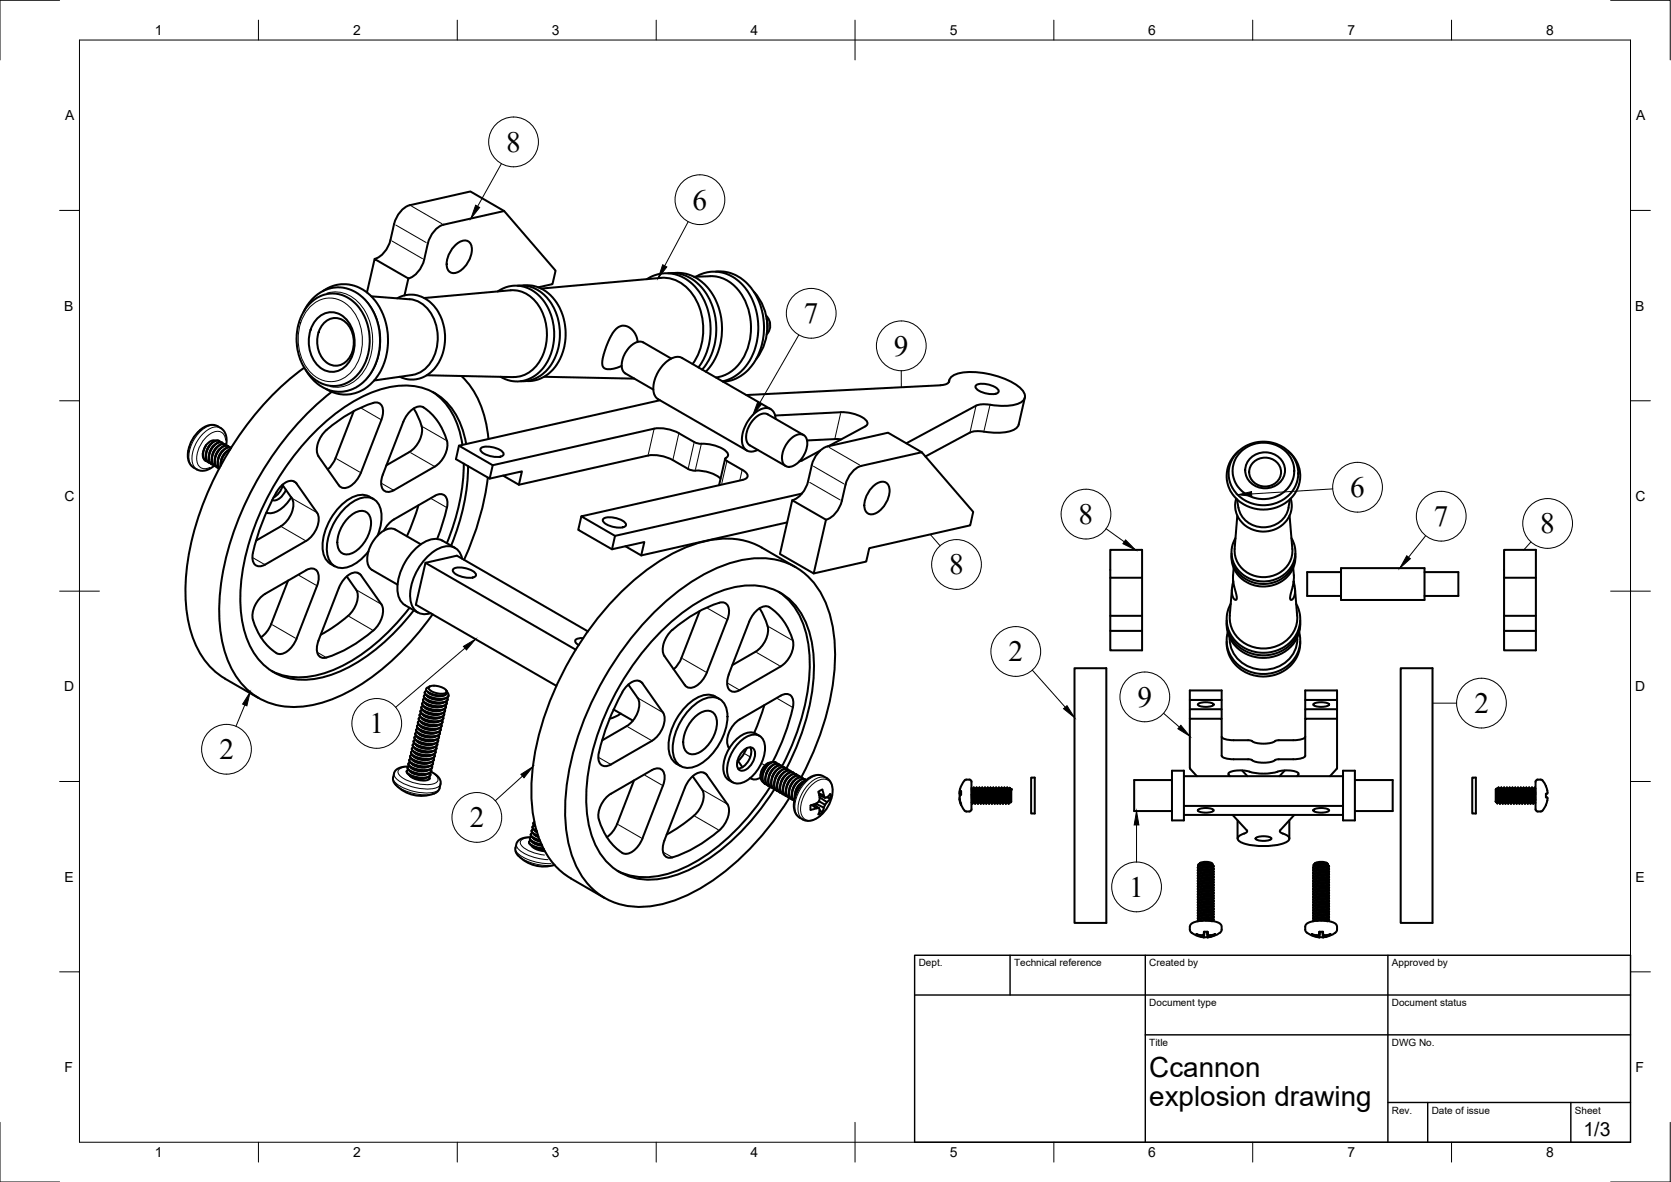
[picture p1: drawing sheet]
<svg xmlns="http://www.w3.org/2000/svg" width="420mm" height="297mm" viewBox="0 0 420 297" stroke-linecap="round" stroke-linejoin="round" font-family="sans-serif">
<defs><g id="words">
<g font-size="7.4">
<text x="127.3" y="38.1">8</text>
<text x="174.1" y="52.6">6</text>
<text x="202.1" y="81.2">7</text>
<text x="224.8" y="89.4">9</text>
<text x="339.5" y="124.9">6</text>
<text x="271.2" y="131.7">8</text>
<text x="360.6" y="132.2">7</text>
<text x="387.3" y="134">8</text>
<text x="238.6" y="144.3">8</text>
<text x="253.6" y="166.2">2</text>
<text x="286" y="177.6">9</text>
<text x="370.7" y="179.2">2</text>
<text x="92.9" y="184.3">1</text>
<text x="55.2" y="190.8">2</text>
<text x="118.1" y="207.9">2</text>
<text x="284" y="225.4">1</text>
</g>
<g font-size="7">
<text x="289" y="270.6">Ccannon</text>
<text x="289" y="278.1">explosion drawing</text>
</g>
<text font-size="4.9" x="398.1" y="285.4">1/3</text>
<g font-size="3.5">
<text x="39" y="8.8">1</text>
<text x="88.8" y="8.8">2</text>
<text x="138.8" y="8.8">3</text>
<text x="188.7" y="8.8">4</text>
<text x="238.8" y="8.8">5</text>
<text x="288.7" y="8.8">6</text>
<text x="338.8" y="8.8">7</text>
<text x="388.8" y="8.8">8</text>
<text x="16.4" y="30.2">A</text>
<text x="411.4" y="30.2">A</text>
<text x="16.2" y="78">B</text>
<text x="411.2" y="78">B</text>
<text x="16.2" y="125.9">C</text>
<text x="411.2" y="125.9">C</text>
<text x="16.2" y="173.7">D</text>
<text x="411.2" y="173.7">D</text>
<text x="16.2" y="221.6">E</text>
<text x="411.2" y="221.6">E</text>
<text x="16.2" y="269.4">F</text>
<text x="411.2" y="269.4">F</text>
<text x="39" y="290.8">1</text>
<text x="88.8" y="290.8">2</text>
<text x="138.8" y="290.8">3</text>
<text x="188.7" y="290.8">4</text>
<text x="238.8" y="290.8">5</text>
<text x="288.7" y="290.8">6</text>
<text x="338.8" y="290.8">7</text>
<text x="388.8" y="290.8">8</text>
</g>
<g font-size="2.5">
<text x="231" y="242.9">Dept.</text>
<text x="255" y="242.9">Technical reference</text>
<text x="289" y="242.9">Created by</text>
<text x="350" y="242.9">Approved by</text>
<text x="289" y="252.8">Document type</text>
<text x="350" y="252.8">Document status</text>
<text x="289" y="262.9">Title</text>
<text x="350" y="262.9">DWG No.</text>
<text x="350" y="279.9">Rev.</text>
<text x="360" y="279.9">Date of issue</text>
<text x="396" y="279.9">Sheet</text>
</g>
</g></defs>
<!-- layer: Visible -->
<g fill="none" stroke="#000" stroke-width=".51">
<path d="M99.1 56.3a14.3 14.3 0 0 1-2 6.4 5.5 5.5 0 0 1-2.9 2.4M126.8 53l-8.5-4.9-15.2 3.5a6.4 6.4 0 0 0-4 4.7M76.3 78.3a9.4 9.4 0 0 1 11.5-5.6 12.9 12.9 0 0 1 7.7 11.7v2.4a12.8 12.8 0 0 1-7 11 9.3 9.3 0 0 1-11.5-4.6l-.2-.3M77.9 76.3a8 8 0 0 1 12.8 1.6l.6 .9a13.4 13.4 0 0 1-2.8 16.6 8 8 0 0 1-11.7-2.6l-1.3-2.6-.7-2.4-.2-2.2 .2-2.7a12.1 12.1 0 0 1 3.1-6.6zM81.2 73.2l1.7-1 2.3-.7a10.1 10.1 0 0 1 10.2 5.7 15.9 15.9 0 0 1-3 20 9 9 0 0 1-10.4 .5M92.3 73.5l1.9-8.4 8.5 4.9-1 4.2M93.4 74.5l9.6 .7a8.2 8.2 0 0 1 6.7 6.9 10.3 10.3 0 0 1-4.2 11.6l-1.8 .5-9.6 1.4M99.9 75a7.6 7.6 0 0 1 10.5 3.9 11.9 11.9 0 0 1-3.1 15.4 6.9 6.9 0 0 1-6.8 .4M107.6 61.2a14.3 14.3 0 0 1-2 6.4 5.5 5.5 0 0 1-2.9 2.4M107.6 61.2a6.4 6.4 0 0 1 3.9-4.7l15.3-3.5 12.9 15-.8 3.4-3.6 .8M114.2 61.9a3.1 3.1 0 0 1 3.5-1.3 3.1 3.1 0 0 1 .7 3.7 6 6 0 0 1-4.2 4.3 1.88 1.88 0 0 1-1.9-2.2 7.1 7.1 0 0 1 1.9-4.5zM125.1 73.2a8.3 8.3 0 0 1 12 2.9 13.8 13.8 0 0 1-2.4 18.2 7.9 7.9 0 0 1-8.8 .4"/>
<path d="M128.4 72.9l-21.8 2M128.4 73a8.8 8.8 0 0 1 8.5 6.9 12.6 12.6 0 0 1-3.5 13.4 6.9 6.9 0 0 1-4.3 1.4M130.2 71.8a9.5 9.5 0 0 1 9.7 7.1 13.9 13.9 0 0 1-3.4 15 8.1 8.1 0 0 1-5.5 1.9M131.6 71.7a9.5 9.5 0 0 1 9.7 7.1 13.9 13.9 0 0 1-3.4 15.1 7.9 7.9 0 0 1-5.5 1.8M136.1 72.5l30.1-2.7a9.5 9.5 0 0 1 9.2 6.2 15.8 15.8 0 0 1-1.2 15.5M162.6 70.2l1.4-.8 1.4-.5 2.4-.2a10.7 10.7 0 0 1 9.3 6.9 16.7 16.7 0 0 1-1.5 16.7M168 68.7a10.8 10.8 0 0 1 10.8 7.4 16.6 16.6 0 0 1-2.2 16.8M169.4 68.6a10.8 10.8 0 0 1 10.8 7.4 16.4 16.4 0 0 1-2.7 17.4M174.5 69.6a12.4 12.4 0 0 1 8.4 .9 14.3 14.3 0 0 1 5.6 15.2 11.1 11.1 0 0 1-7.4 8.9l-1.1 .3M175 69.5a9.4 9.4 0 0 1 12.7 3.3 16.4 16.4 0 0 1-1.3 20.5l-2.1 1.5-2.6 1M180 68.3a10.5 10.5 0 0 1 10.4 6.6 16.3 16.3 0 0 1-2.8 18.6 9.3 9.3 0 0 1-5.7 2.4M189.6 73.3a13.2 13.2 0 0 1 .5 17"/>
<path d="M192.6 79.3a3.4 3.4 0 0 1 .2 4.8M76.5 92.4a77.1 77.1 0 0 0-29.7 51.9 33.2 33.2 0 0 0 4 20.7 17.2 17.2 0 0 0 5.8 5.5l8.4 4.9M79.5 80.3a4.9 4.9 0 0 1 8.2 .7 8.9 8.9 0 0 1-1.1 11.3 4.9 4.9 0 0 1-7.5-1.4 9.2 9.2 0 0 1 .4-10.6zM81.6 81a4.1 4.1 0 0 1 6.7 1.9 6.9 6.9 0 0 1-1.9 8.4 4.1 4.1 0 0 1-6-2.4 7.2 7.2 0 0 1 1.2-7.9zM83.4 98.5a77.8 77.8 0 0 0-27.9 49.1 35.1 35.1 0 0 0 3 21 17.2 17.2 0 0 0 18.7 8.8 42.5 42.5 0 0 0 21.6-11.6l5.1-5.3 4.9-6.1M107.3 94.3l21.8 .5M108.8 98.5a18.1 18.1 0 0 1 7.5 13.3M116 94.5a24 24 0 0 1 6.8 15.8M136.8 94.7l22.7 .5M160.3 85.9a3.9 3.9 0 0 0-4.2-4l-.2 .1a8.2 8.2 0 0 0-3.4 4.9l-.9 3a2.26 2.26 0 0 0 .5 2.7l.7 .2 1.5-.1 2-.8M168.8 90.1l-7-4.1a3.5 3.5 0 0 0-4 1.9 5 5 0 0 0-1 5.6l7.5 4.4M187.6 99.3l48.9-2.5a1.8 1.8 0 0 0 2.3-1.6 5 5 0 0 1 4.3-1.7 20.7 20.7 0 0 1 13.6 4.2 2.09 2.09 0 0 1 1 2.3 2.09 2.09 0 0 1-2 1.5 20.2 20.2 0 0 1-8.2 .1l-1.2 .1-.9 .2-17.5 9.5"/>
<path d="M192.8 80.1l.2 1.6-.1 1.5M238.7 95.6l-.1 .4M245.3 96.9a4.9 4.9 0 0 1 4.9 .4 1.06 1.06 0 0 1 .8 1.3 4.9 4.9 0 0 1-4.8-.4 1.06 1.06 0 0 1-.9-1.3zM257.7 99.9l-1.6 6.8a3.9 3.9 0 0 1-3.7 2h-2.4l-4-.4-1.7 .2-11.6 6.2M51.8 111.9a2.97 2.97 0 0 0 0 4l.3 .1M51.8 111.9a3 3 0 0 0-.4 3.6l.4 .3M53 111.6l-.7 .8-.4 1M53.7 112l-.6 .7-.4 1.1M54.2 110.7a2.17 2.17 0 0 0-2.4 1.2M54.4 112.4l-.7 1-.3 .9M55.2 110.8a2.29 2.29 0 0 0-2.8 1.6l-.6 1.7a1.91 1.91 0 0 0 .7 2.2M55.2 112.9l-.7 .8-.4 1"/>
<path d="M55.4 111.1a1.63 1.63 0 0 0-2.5 .7l-.5 .8a2.6 2.6 0 0 0 .3 3.7l.2 .1M55.9 111.3a2.34 2.34 0 0 0-2.8 1.6l-.6 1.7a1.86 1.86 0 0 0 .8 2.1M55.9 113.3l-.6 .8-.4 1M56.1 113.1l.7-.5a1.19 1.19 0 0 1 1.3 0l-.6-.2-.7 .3-.8 .7-.6 .8-.6 1.7v.8l.3 1-.4-.9 .1-1.3 .6-1.4zM56.2 111.5a1.49 1.49 0 0 0-2.3 .5l-.1 .1a3.6 3.6 0 0 0-.7 4.4l.5 .3M56.6 111.7a2.36 2.36 0 0 0-2.8 1.7l-.6 1.6a1.83 1.83 0 0 0 .8 2.1M56.7 113.7l-.7 1-.4 .9M56.9 111.9l.1-1.6a3.3 3.3 0 0 0-1.5-2.7l-.8-.5a3.9 3.9 0 0 0-4.3 1 7.6 7.6 0 0 0-3 7.6 2.83 2.83 0 0 0 1.3 1.8l.8 .5a3.9 3.9 0 0 0 4.4-1M56.9 112a1.66 1.66 0 0 0-2.5 .7l-.6 .8a2.63 2.63 0 0 0 .4 3.7h.2M57.4 112.1a2.36 2.36 0 0 0-2.9 1.7l-.5 1.6a1.88 1.88 0 0 0 .8 2.1M57.7 112.4a1.66 1.66 0 0 0-2.6 .7l-.5 .8a2.6 2.6 0 0 0 .3 3.7l.2 .1M57.8 113l-.9 .7-.8 1-.5 1.2-.1 1.1"/>
<path d="M57.9 112.9a4.4 4.4 0 0 0-2.5 4.2M80.1 114.6l5.1 7.4M84.4 115.1l-.8 1.6-1.2 1.3M88.9 103.3l-4.5 11.8M90.7 118.8a5.5 5.5 0 0 1-4.3 3.8l-.9-.3-.3-.3M93.9 101.2a31.3 31.3 0 0 0-12.9 8.1 5.2 5.2 0 0 0-.9 5.3M93.9 101.2a1.9 1.9 0 0 1 1.9 .5 1.9 1.9 0 0 1 .5 1.9l-.4 1.9-5.2 13.3M103 103.5a2.85 2.85 0 0 1 4.3-.6 14.5 14.5 0 0 1 5.2 8.9 7 7 0 0 1-3.2 5.4l-10.3 6a1.94 1.94 0 0 1-2.2 .2 1.94 1.94 0 0 1-1-2l.4-2.1 5.2-13.3 .5-1.1zM104 102.7l1 1.7 1 2.7M106 107.1a6.6 6.6 0 0 1-3 6.5l-5.8 3.3M115.4 112l-.8 3.4 8.5 4.9 8.1-1.8-.7 3.3M116.6 116.5a53.3 53.3 0 0 1-4.2 20"/>
<path d="M117.2 111.6a17.8 17.8 0 0 0-7.9-12.8 17.3 17.3 0 0 0-14.9-.5 48 48 0 0 0-20.9 16.8 63 63 0 0 0-13.1 34.2 24.1 24.1 0 0 0 4.9 16.8 14.8 14.8 0 0 0 14.4 4.4 36.6 36.6 0 0 0 17.6-9.8 61.3 61.3 0 0 0 6.8-7.4M117.7 117.1a53.3 53.3 0 0 1-4.3 20M120.9 112.7a4.9 4.9 0 0 1 4.8 .4 1.06 1.06 0 0 1 .9 1.3 4.9 4.9 0 0 1-4.9-.4 1.06 1.06 0 0 1-.8-1.3zM122.7 120a69.9 69.9 0 0 1-6 20.7M123.9 116.9l-.8 3.4M165.9 100.6l-50.5 11.4 8.5 4.9 40.6-9.2a9.9 9.9 0 0 1 6.2 1.2l3.9 2.2 1 .4a10.4 10.4 0 0 1 7.2 2.1 .94 .94 0 0 1-.4 1.6l.4 .6 3.8 2.3a1.54 1.54 0 0 1 1.2 2l-1 .5-40.6 9.2 8.4 4.9 47-10.7M173 117.8l-3.8-2.2a10.1 10.1 0 0 0-6.3-1.1l-32.4 7.3-4-2.3M173 117.9l1.8 .4M174.8 118.3a9.3 9.3 0 0 1 6.4 2M182.3 115.3l-1.5 6.6M193.8 102.8l-22.3-12.8a4.1 4.1 0 0 0-4.6 1.6 8 8 0 0 0-2.3 7.7l.8 1 22.4 12.9M194.9 104.4l16.5-.8a9.3 9.3 0 0 1 6.4 2.1 .84 .84 0 0 1-.2 1.4"/>
<path d="M195 105.3l-.1-.9a2.42 2.42 0 0 0-3.9-1.4l-2 1.6-1.4 2-.9 2.5-.2 1.2 .1 1.2a2.42 2.42 0 0 0 3.9 1.6M198.5 110.6a2.87 2.87 0 0 1 3.8-1.1 4.7 4.7 0 0 1-.7 5.7 3.7 3.7 0 0 1-4 1.9 3.4 3.4 0 0 1-.5-4.3zM201.6 115.7l-.6 .3M202.1 109.3l-9.1-5.2a3.4 3.4 0 0 0-3.9 1.7l-.8 1.4-.6 1.6-.1 1.7 .6 1.1 9.3 5.5M206.2 113.3l-4.6 2.4M211.5 110.4l-1.6-.1-7 .4M217.6 107.2l-9.3 4.9M231.8 113.7l-8.5-5-15.2 3.5a6.4 6.4 0 0 0-4 4.7 14.5 14.5 0 0 1-2 6.5 5.5 5.5 0 0 1-2.9 2.3M311.4 113.4a9 9 0 0 1 14.9 4l.1 2.6-.8 2.4a9 9 0 0 1-9 4.5 9 9 0 0 1-7.5-6.5l-.2-2 .5-2 .9-1.7zM311.4 113.5a8.1 8.1 0 0 0-2.7 8.1 8.1 8.1 0 0 0 6.1 6 9.1 9.1 0 0 0 12.1-8.4v-.7a8.1 8.1 0 0 0-2.9-5M312 113.5a8 8 0 0 1 13.4 3.8 7.6 7.6 0 0 1-10.3 7.7 6.8 6.8 0 0 1-3.1-11.5zM314.3 115.3a5.1 5.1 0 0 1 5.3-1.4 5.1 5.1 0 0 1 3.5 4.3 5 5 0 0 1-5 4.5 5 5 0 0 1-5-4.5 4.2 4.2 0 0 1 1.2-2.9z"/>
<path d="M315.3 116.1a4.1 4.1 0 0 1 4.2-.9 4.1 4.1 0 0 1 2.6 3.4 4 4 0 0 1-4 3.7 4 4 0 0 1-4-3.7 3.5 3.5 0 0 1 1.2-2.5zM69.5 123.7a52.1 52.1 0 0 0-6 16.4 1.92 1.92 0 0 0 .9 2 1.92 1.92 0 0 0 2.2-.2M69.5 123.7a4.8 4.8 0 0 1 4.1-2.9l1 .7 5.1 7.3a5.1 5.1 0 0 1-.9 5.5l-1.8 1.6-10.4 6M71 121.8l2.4 3.4a5.7 5.7 0 0 1-1.9 6.3l-7.1 4.4M71.1 122l-.4 1.1-.7 .9-1.2 1M71.9 123.1a3.4 3.4 0 0 1-3.4 2.6M73.2 125a7.1 7.1 0 0 1-5.6 4l-.6-.2M87.7 130a3.8 3.8 0 0 1 4.6-1.2 4.5 4.5 0 0 1 .5 5.1 8.3 8.3 0 0 1-5.2 5.4 2.47 2.47 0 0 1-2.8-3 9.5 9.5 0 0 1 2.9-6.3zM93.9 125.4a5.2 5.2 0 0 0-6.8 .5 15 15 0 0 0-6 12.3 4.6 4.6 0 0 0 3.1 4.1M94.9 134.6a9.1 9.1 0 0 0 .2-8.1 4.2 4.2 0 0 0-6-.6 14.9 14.9 0 0 0-6.9 13 3.9 3.9 0 0 0 6.1 3.3 11.7 11.7 0 0 0 4.3-3.6M96.5 133.3l1.1-1.6 1.4-1.1 10.3-6a1.92 1.92 0 0 1 2.2-.3 1.92 1.92 0 0 1 1 2l-.8 3.9-1.8 5.2M105.2 127l-1.4 4.3-1.5 3.5"/>
<path d="M105.8 136.8l-6.4-3.7a3.6 3.6 0 0 0-4 1 8.7 8.7 0 0 0-2.9 7.6l.6 1.1 .4 .4 6.4 3.7M114.4 137.7l-3.2-1.8a5 5 0 0 0-5.1 .7 14.1 14.1 0 0 0-6 12.7 4 4 0 0 0 1.8 2.8l3.1 1.8M146.2 129.8l-.8 3.3 8.5 4.9 8.1-1.8-.8 3.4M151.6 130.5a4.9 4.9 0 0 1 4.9 .3 1.06 1.06 0 0 1 .8 1.3 4.9 4.9 0 0 1-4.8-.3 1.06 1.06 0 0 1-.9-1.3zM154.6 134.7l-.7 3.3M197.9 131.3l-36.7 8.3-4-2.3M207.7 130.6l-8.5-4.9-3.1 13.5 8.5 4.9M211.7 125.9a14.5 14.5 0 0 1 1.9-6.5 5.6 5.6 0 0 1 3-2.3l15.2-3.4 12.9 14.9-.8 3.4-25.3 5.8-.8 3.3-13.2 3 3.1-13.5M211.7 125.9a6.5 6.5 0 0 1-4 4.7M219.3 122.5a3.1 3.1 0 0 1 3.5-1.2 3.1 3.1 0 0 1 .6 3.6 6 6 0 0 1-4.1 4.4 1.88 1.88 0 0 1-2-2.3 7.1 7.1 0 0 1 2-4.5zM309.7 139.7a8 8 0 0 0 11.3 7.1 7.3 7.3 0 0 0 4.7-7.1M309.7 139.1a8 8 0 0 0 11.3 7 7.3 7.3 0 0 0 4.7-7"/>
<path d="M310.6 135.2a7.3 7.3 0 0 0 6.5 10.9h.2a7.5 7.5 0 0 0 7.8-10.2l-.4-.7M310.8 125.3a6.8 6.8 0 0 0 8.5 8.1 6.5 6.5 0 0 0 5.2-8.1M311 125.5a7.8 7.8 0 0 0 1.9 5 6.7 6.7 0 0 0 7.5 1.5 6.7 6.7 0 0 0 3.9-6.5M311.1 129.6l-.7 8.4M324.3 129.6l.7 8.4a7.2 7.2 0 0 1-10.3 6.5 6.5 6.5 0 0 1-4.2-6.5M72.4 145.9l-4.5 11.5-1 1.6-1.3 1.2M77 143.3l-10.4 6a6.4 6.4 0 0 0-2.2 8.6 13.8 13.8 0 0 0 5.1 6.2M77 143.3a1.94 1.94 0 0 1 2.2-.2 1.94 1.94 0 0 1 1 2l-.5 2.1-5.1 13.3a5.7 5.7 0 0 1-4.3 3.9l-.8-.3M87.2 144.9l2.3 3.3M89.5 148.2a5.4 5.4 0 0 1-1.2 5.8l-3.8 3.1-3.8 2.4M90.7 144.5a2.11 2.11 0 0 0-3.2 .1l-1.3 1.4-.7 1.1-5.4 13.9M90.7 144.5l5.2 7.4a5.4 5.4 0 0 1-1.2 5.7l-.8 .8"/>
<path d="M93.9 158.4a32.8 32.8 0 0 1-12.3 6.9 1.95 1.95 0 0 1-1.9-2.4l.4-1.9M103 152.7a46.3 46.3 0 0 1-21.6 16.5 17.2 17.2 0 0 1-13.1-.6M107 141.4l37.8 21.9M113.9 143.1a4.9 4.9 0 0 1 4.9 .3 1.06 1.06 0 0 1 .8 1.3 4.9 4.9 0 0 1-4.9-.3 1.06 1.06 0 0 1-.8-1.3zM116.2 140.4a3.6 3.6 0 0 0-5-2.9 13.7 13.7 0 0 0-7.9 13.7 3.6 3.6 0 0 0 5 2.9M147.8 158.7l-32.9-19.1-7.9 1.8-2.4 10.6 35.3 20.4M175.9 153.5l-4.8 12.4-.9 1.5-.8 .8M191 152.9l1 1.7 1 2.7M193 157.3a6.6 6.6 0 0 1-3 6.5l-5.9 3.3M193.5 152.6a3 3 0 0 0-3.5 1.1l-1.1 1.4-.5 1.1-5.4 14a2.88 2.88 0 0 0 1 3.5 2.39 2.39 0 0 0 2-.3l10.3-5.9a6.7 6.7 0 0 0 3.1-6.5M193.5 152.6a14.7 14.7 0 0 1 5.9 8.4M195.7 148.7a18 18 0 0 1 7.6 13.3 50.9 50.9 0 0 1-5.4 28l-1.2 2.5"/>
<path d="M200 142.5l-8.5-4.9a19.7 19.7 0 0 0-15.4-1.3 49.2 49.2 0 0 0-21.3 13.9 78 78 0 0 0-20.9 43.4 35.5 35.5 0 0 0 3.1 20.3 17.7 17.7 0 0 0 6.5 6.8M279.2 145.2v9.6h8M279.2 154.8v3.7h8M287.2 145.2h-8v-7h8v25.2h-8v-4.9M308.4 156.6a9.1 9.1 0 0 0 12 8.3l1.7-.6 1.7-1.1 1.3-1.2 .7-1.1a7.8 7.8 0 0 0 1.1-4.3M308.4 155.9a9.1 9.1 0 0 0 12 8.4l2.1-.8 1.3-.9 1.9-2.1a7.8 7.8 0 0 0 1.2-4.6M308.7 158.9a8.8 8.8 0 0 0 9.8 10.4 8.6 8.6 0 0 0 8.2-10.4M309.5 151.8a8.4 8.4 0 0 0 7.1 12.2 8.8 8.8 0 0 0 10.2-9.9l-.9-2.3M309.8 147.9l-.6 6.8a8.2 8.2 0 0 0 10.3 8.1 7.9 7.9 0 0 0 6.7-8.1l-.6-6.8M310.2 142.7l-.1 3.4 .8 3.5a.72 .72 0 0 1-.2 1.2 2.86 2.86 0 0 1-.9-2.9l.3-1.8M325.2 142.7l.2 2.5-.6 3.1a2.86 2.86 0 0 0-.2 2.5 1.57 1.57 0 0 0 1-1.9l-.1-1.6-.2-1.2M337.2 143.8h-8.5v6h8.5"/>
<path d="M337.2 142.8h21v8h-21zM358.2 143.8h8.5v6h-8.5M378.2 145.2v9.6h8M378.2 154.8v3.7h8M386.2 145.2h-8v-7h8v25.2h-8v-4.9M105.5 179.6a1.96 1.96 0 0 0 2 1.5l1.6 .3 1.4-.1a1.07 1.07 0 0 0 1-.8M105.7 178.7a1.7 1.7 0 0 0 1.7 1.4l1.8 .3 1.5-.1a1.07 1.07 0 0 0 1-.8M105.9 179.2a.56 .56 0 0 0-.4 .6 .56 .56 0 0 0 .5 .5l1.4 .7 1.6 .3a2.18 2.18 0 0 0 2.5-.9l-.1-.4M106 177.7a1.96 1.96 0 0 0 1.9 1.5l1.6 .3 1.4-.1a1.06 1.06 0 0 0 1-.8M106.1 178.3a.55 .55 0 0 0-.4 .6 .55 .55 0 0 0 .5 .5l1.2 .6 1.6 .3a2.22 2.22 0 0 0 2.7-.9l-.1-.3M106.2 176.8a1.75 1.75 0 0 0 1.7 1.4l1.8 .3 1.4-.1a1.07 1.07 0 0 0 1-.8M106.3 179.6l1.8 .8h2.2"/>
<path d="M106.3 179.6a4.4 4.4 0 0 0 4.3 .8M106.3 177.4a.56 .56 0 0 0-.4 .5 .56 .56 0 0 0 .5 .5l1.6 .7 1.6 .3a1.85 1.85 0 0 0 2.3-1l-.1-.3M106.4 175.8a2 2 0 0 0 2 1.5l1.1 .3h1.5a1.29 1.29 0 0 0 1.4-.9M106.5 178.6l1.6 .8 1.2 .2 1.3-.1M106.5 178.6l.5 .5 1.3 .5a4 4 0 0 0 2.5-.2M106.6 176.4a.56 .56 0 0 0-.4 .6 .56 .56 0 0 0 .5 .5l1 .5 1.9 .4a2.14 2.14 0 0 0 2.5-.9v-.3M106.6 174.9a1.85 1.85 0 0 0 1.9 1.4l1.7 .4 1.4-.1a1.06 1.06 0 0 0 1-.9M106.7 177.7l1.5 .7 1.1 .2 1.5-.1M106.7 177.7a4.3 4.3 0 0 0 4.3 .8M106.8 175.5a.59 .59 0 0 0-.4 .6 .59 .59 0 0 0 .6 .5l1.6 .7 1.4 .2a1.9 1.9 0 0 0 2.4-.9l-.1-.4M106.8 173.9a1.75 1.75 0 0 0 1.7 1.5l1.7 .3 1.6-.1a1.07 1.07 0 0 0 1-.8M106.9 176.7l1.9 .9h2.2"/>
<path d="M106.9 176.7a4.4 4.4 0 0 0 4.3 .8M107 174.5a.59 .59 0 0 0-.4 .7 .59 .59 0 0 0 .6 .5l1.3 .5 1.7 .3a1.95 1.95 0 0 0 2.4-.9l-.1-.3M107.1 175.8l1.7 .8 1.1 .1 1.3-.1M107.1 175.8a4.3 4.3 0 0 0 4.3 .8M107.2 173.6a.58 .58 0 0 0-.4 .6 .58 .58 0 0 0 .6 .5l2.1 .8a2.92 2.92 0 0 0 3.3-.7l-.3-.8M107.6 173.9a4.2 4.2 0 0 0 4.4 .7M107.7 174l1.6 .7 2.1 .1M107.9 172.6l.1-.1-.6 .3a.75 .75 0 0 0-.1 .9 .75 .75 0 0 0 .6 .4l2.4 .7a1.75 1.75 0 0 0 2.2-.8l-.3-.6M107.9 172.6a4 4 0 0 1 4.4 1.1 1.56 1.56 0 0 1-2 .6l-1.5-.4a1.01 1.01 0 0 1-.9-1.3zM111.6 175.6a4.4 4.4 0 0 1-4.3-.8l1.6 .8 1.1 .2 1.4-.1M146.6 160.4h-1a.83 .83 0 0 0-.9 .9l.8 .8M154.3 178.3l4.9 2.8"/>
<path d="M156.1 179.3l-1.4 .8-1.4 .5M158 172l2.3 3.4a5.7 5.7 0 0 1-1.8 6.4l-7.1 4.3M161.5 171.7l5.2 7.3a5.7 5.7 0 0 1-1.8 6.4l-1 .7M161.5 171.7a2.23 2.23 0 0 0-3.3 .2l-.5 .4a33.4 33.4 0 0 0-4.5 8.6l-1.7 4.7-.9 3.6M167.1 164.8a5.4 5.4 0 0 1 1.2-5.7 32.5 32.5 0 0 1 13.1-7.7 1.95 1.95 0 0 1 1.9 2.4l-.4 1.9-5.2 13.3a5.4 5.4 0 0 1-4.3 3.9l-.9-.4-.3-.3-5.2-7.3M173.4 178.3a8.2 8.2 0 0 1 6.4-3.1 3.9 3.9 0 0 1 3 3.8 14.6 14.6 0 0 1-7.8 13.5 3.9 3.9 0 0 1-5.8-3.3 14.6 14.6 0 0 1 4.2-10.9zM180.9 175.6a5.2 5.2 0 0 0-6.8 .5 15 15 0 0 0-6 12.3 4.6 4.6 0 0 0 3.1 4.1M192.2 177.2l-2.6 7M270.2 167.9h8v64h-8zM299.2 178.2h8v2.4M299.2 175.9h8v2.3M301.3 176.9a4.7 4.7 0 0 1 3.8 0l.1 .2a3.7 3.7 0 0 1-4 0z"/>
<path d="M307.2 175.9v-2.4h-8v7.1M308.4 161.3a9.1 9.1 0 0 0 12 8.3l1.7-.6 1.7-1.1 1.3-1.2 1.2-2a7.6 7.6 0 0 0 .6-3.4M309.2 160.2a8.4 8.4 0 0 0 11.8 7.5 7.6 7.6 0 0 0 5.2-7.5M328.2 175.9v2.3M330.3 176.9a4.7 4.7 0 0 1 3.8 0l.1 .2a3.7 3.7 0 0 1-4 0zM336.2 175.9v-2.4h-8v2.4h8v2.3M352.2 167.9h8v64h-8zM102.3 193.8a1.71 1.71 0 0 0 1.7 1.4l1.6 .3h1.5a1.14 1.14 0 0 0 1.1-.9M102.5 192.8a1.89 1.89 0 0 0 1.9 1.5l1.7 .3 1.4-.1a1.07 1.07 0 0 0 1-.8M102.7 193.4a.59 .59 0 0 0-.4 .7 .59 .59 0 0 0 .6 .5l1.4 .6 1.6 .2a1.9 1.9 0 0 0 2.3-.9v-.3M102.7 192.6a3.4 3.4 0 0 0-3.6 1.5l-.3 1.3a2 2 0 0 0 .7 1.8 8.2 8.2 0 0 0 10.6 1.6l.4-.5 .3-1.3a2.88 2.88 0 0 0-2.2-2.9l-.2-.2M102.7 191.9a1.7 1.7 0 0 0 1.7 1.4l2 .4 1.3-.1a1.07 1.07 0 0 0 1-.8"/>
<path d="M102.8 194.7l1.7 .8 1.2 .1 1.2-.1M102.9 192.5a.56 .56 0 0 0-.4 .6 .56 .56 0 0 0 .5 .5l1.4 .6 1.6 .3a2.18 2.18 0 0 0 2.5-.9l-.1-.3M102.9 194.7l.3 .3M102.9 191a1.96 1.96 0 0 0 2 1.5l1.6 .2 1.4-.1a1.06 1.06 0 0 0 1-.8M103.1 191.5a.55 .55 0 0 0-.4 .6 .55 .55 0 0 0 .5 .5l1.2 .6 1.8 .3a2.14 2.14 0 0 0 2.5-.9l-.1-.3M103.1 195l1.1 .5 1.2 .2 1.7-.2M103.1 190a1.75 1.75 0 0 0 1.8 1.4l1.7 .4 1.5-.1a1.07 1.07 0 0 0 1-.8M103.1 195l1.1 .7 1.3 .4h1.4l1-.3M103.2 192.8l1.9 .8h2.2M103.3 192.8a4.4 4.4 0 0 0 4.2 .8M103.3 190.6a.59 .59 0 0 0-.4 .6 .59 .59 0 0 0 .6 .5l1.3 .6 1.8 .3a1.85 1.85 0 0 0 2.3-1l-.1-.2M103.4 189a2 2 0 0 0 1.9 1.6l1.8 .2h1.1a1.14 1.14 0 0 0 1.1-.9"/>
<path d="M103.5 189.7a.59 .59 0 0 0-.4 .6 .59 .59 0 0 0 .6 .5l1.3 .6 1.6 .3a2.13 2.13 0 0 0 2.5-.9v-.4M103.6 188.1a1.85 1.85 0 0 0 1.8 1.5l1.7 .3 1.5-.1a1.07 1.07 0 0 0 .9-.8M103.7 190.9l1.5 .8 1.1 .1 1.4-.1M103.7 190.9a4.3 4.3 0 0 0 4.2 .8M103.7 188.7a.59 .59 0 0 0-.3 .7 .59 .59 0 0 0 .5 .5l1.5 .6 1.6 .2a1.9 1.9 0 0 0 2.3-.9v-.3M103.8 187.2a1.75 1.75 0 0 0 1.7 1.4l1.7 .3 1.6-.1a1.07 1.07 0 0 0 .9-.8M103.9 187.8a.59 .59 0 0 0-.3 .6 .59 .59 0 0 0 .6 .5l1.2 .6 1.8 .3a1.95 1.95 0 0 0 2.4-.9l-.1-.4M104 186.2a2 2 0 0 0 2 1.5l1.7 .3 1.3-.1a1.12 1.12 0 0 0 1-.8M104.1 189l1.6 .8 1.1 .2 1.4-.1M104.1 189a4.3 4.3 0 0 0 4.3 .8M104.2 186.8a.55 .55 0 0 0-.4 .6 .55 .55 0 0 0 .5 .5l1.2 .6 1.8 .3a2.14 2.14 0 0 0 2.5-.9l-.1-.3M104.2 185.3a1.96 1.96 0 0 0 2 1.5l1.6 .3 1.4-.1a1.07 1.07 0 0 0 1-.9"/>
<path d="M104.3 188.1l1.6 .7 1.1 .2 1.4-.1M104.4 188.1a4.3 4.3 0 0 0 4.2 .8M104.4 185.9a.59 .59 0 0 0-.4 .6 .59 .59 0 0 0 .6 .5l1.4 .6 1.7 .3a1.85 1.85 0 0 0 2.3-1l-.1-.3M104.4 184.3a2 2 0 0 0 2 1.6l1.5 .2 1.5-.1a1.07 1.07 0 0 0 1-.8M104.6 184.9a.56 .56 0 0 0-.4 .6 .56 .56 0 0 0 .5 .5l1.4 .6 1.8 .3a1.9 1.9 0 0 0 2.3-.9l-.1-.3M104.7 183.4a1.7 1.7 0 0 0 1.7 1.4l1.4 .3h1.8a1.12 1.12 0 0 0 1-.9M104.8 186.2l1.6 .8 1.1 .1 1.3-.1M104.8 186.2a4.3 4.3 0 0 0 4.2 .8M104.8 184a.59 .59 0 0 0-.4 .6 .59 .59 0 0 0 .6 .5l1.1 .5 2 .4a1.96 1.96 0 0 0 2.3-.9l-.1-.4M104.9 182.4a1.75 1.75 0 0 0 1.7 1.5l1.8 .3 1.5-.1a1.07 1.07 0 0 0 .9-.8M105 183a.56 .56 0 0 0-.4 .6 .56 .56 0 0 0 .5 .5l1.6 .7 1.6 .2a1.95 1.95 0 0 0 2.3-.9v-.3M105.1 181.5a2 2 0 0 0 2 1.5l1.8 .3 1.2-.1a1.07 1.07 0 0 0 .9-.8"/>
<path d="M105.2 184.3l1.7 .8 1.1 .1 1.3-.1M105.2 184.3a4.3 4.3 0 0 0 4.3 .8M105.2 182.1a.56 .56 0 0 0-.3 .6 .56 .56 0 0 0 .4 .5l1.4 .6 1.8 .3a1.87 1.87 0 0 0 2.3-1v-.3M105.3 180.5a1.7 1.7 0 0 0 1.7 1.5l1.4 .3h1.8a1.14 1.14 0 0 0 1.1-.9M105.4 183.3l1.6 .8 1.1 .2 1.4-.1M105.4 183.4a4.3 4.3 0 0 0 4.3 .8M105.5 181.2a.59 .59 0 0 0-.4 .6 .59 .59 0 0 0 .6 .5l1.6 .7 1.4 .2a1.96 1.96 0 0 0 2.4-.9l-.1-.4M105.6 182.4l1.9 .8h2.2M105.6 182.4a4.4 4.4 0 0 0 4.3 .8M105.7 180.2a.59 .59 0 0 0-.4 .7 .59 .59 0 0 0 .6 .4l1.4 .7 1.6 .2a1.9 1.9 0 0 0 2.4-.9l-.1-.3M106 180.5l1.6 .8 1.2 .1 1.3-.1M106.1 180.5a4.4 4.4 0 0 0 4.2 .8"/>
<path d="M107.3 194.5l-.1 .1a4.4 4.4 0 0 1-4.2-.9l1.6 .8 1.2 .2 1.3-.1M107.7 192.6a4.3 4.3 0 0 1-4.3-.8l1.7 .8 1.1 .2 1.3-.1M108 195.1l-.1 .7M108 195.6l-.1 .2M108.2 190.8a4.4 4.4 0 0 1-4.3-.8l1.7 .8 1.2 .1 1.2-.1M108.8 187.9a4.4 4.4 0 0 1-4.3-.8l1.8 .8 1.1 .2 1.2-.1M109.3 186a4.4 4.4 0 0 1-4.3-.8l1.5 .8 1.1 .2 1.5-.1M110.1 182.3a4.3 4.3 0 0 1-4.3-.9l1.8 .9 1.1 .1 1.2-.1M159.4 196.1l-4.2 11M163.9 186.2l-10.3 5.9a1.92 1.92 0 0 1-2.2 .3 1.92 1.92 0 0 1-1-2l.2-1.2M172.2 197.9l-5.2 13.3M172.2 197.9a5.5 5.5 0 0 1 4.4-3.8l.8 .3 .3 .3 5.2 7.4"/>
<path d="M174.2 195.1l2.3 3.3M174.7 180.2a3.8 3.8 0 0 1 4.6-1.1 4.5 4.5 0 0 1 .5 5.1 8.3 8.3 0 0 1-5.2 5.3 2.47 2.47 0 0 1-2.8-3 9.5 9.5 0 0 1 2.9-6.3zM176.5 198.4a5.4 5.4 0 0 1-1.2 5.8l-3.8 3.1-3.9 2.4M183.4 188.1a5 5 0 0 1 .8-5.7l.9-.9 .9-.7 10.3-6a1.92 1.92 0 0 1 2.2-.2 1.92 1.92 0 0 1 1 2 50 50 0 0 1-5.2 14.9M185.5 191.1l1.2 1.7M186.1 186.4a4.7 4.7 0 0 1 4.6-1.6 3.6 3.6 0 0 1 1.6 4.1 10.2 10.2 0 0 1-5.6 7.8 2.82 2.82 0 0 1-2.9-.4 2.82 2.82 0 0 1-1-2.8 10.6 10.6 0 0 1 3.3-7.1zM186.6 189a2.1 2.1 0 0 1 2.8-.9 3.8 3.8 0 0 1-1.3 4.9 1.52 1.52 0 0 1-1.5 .7 1.52 1.52 0 0 1-1.2-1.1 4.7 4.7 0 0 1 1.2-3.6zM187.1 189.3l-1.5 1.9M187.8 188l-.7 1.3M188.7 187.8a4.3 4.3 0 0 1-3.1 5.3M191 184.9a3.7 3.7 0 0 0-5.1 .3 9.9 9.9 0 0 0-3.8 9.3 3.4 3.4 0 0 0 2.1 2.1M191.2 194.8v.3"/>
<path d="M191.3 195.4l-.5 .3a1.97 1.97 0 0 1-2.2-.2M192.9 192.4l-.7 .9-.4 .9M193.1 191.8l-.6 .4-.8 .9-.4 1.7M193.6 192.8l-.5 .7-.5 1.2M193.7 197.7a54.4 54.4 0 0 1-21.3 20.2 20.5 20.5 0 0 1-15.6 1.6l-1.5-.7M193.9 191.6a3.5 3.5 0 0 0-2.3 4.7l.3 .3M194.4 193.2l-.6 .7-.5 1.2M195.1 191.6a2.36 2.36 0 0 0-2.9 1.7l-.6 2a1.81 1.81 0 0 0 .8 1.7M195.1 193.7l-.6 .8-.4 1M195.4 191.9a1.68 1.68 0 0 0-2.6 .7l-.6 1a2.59 2.59 0 0 0 .4 3.5l.2 .1M195.8 192.1a2.3 2.3 0 0 0-2.7 1.5l-.6 1.2-.1 .9a1.76 1.76 0 0 0 .8 1.8M195.9 194.1l-.7 .8-.4 1"/>
<path d="M196.1 192.3a1.63 1.63 0 0 0-2.5 .7l-.6 .9a2.62 2.62 0 0 0 .3 3.6l.2 .1M196.6 192.5a2.39 2.39 0 0 0-2.9 1.6l-.5 1.7a1.9 1.9 0 0 0 .7 2.1M196.6 194.5l-.6 .7-.4 1.2M196.8 192.8a1.51 1.51 0 0 0-2.3 .4l-.8 1.2a2.49 2.49 0 0 0 .5 3.6h.1M197.3 192.9a2.34 2.34 0 0 0-2.8 1.7l-.6 1.6a1.9 1.9 0 0 0 .8 2.1M197.3 195l-.5 .7-.5 1.1M197.6 193.2a1.66 1.66 0 0 0-2.5 .7l-.6 .8a2.63 2.63 0 0 0 .3 3.7l.2 .1M197.7 193.2a54.4 54.4 0 0 0 6.9-28.5 20.6 20.6 0 0 0-6.4-14.3 15.6 15.6 0 0 0-14.3-2.7 41.8 41.8 0 0 0-20.2 13.6 65.7 65.7 0 0 0-16.1 35.4 29.1 29.1 0 0 0 3 17.2 14.6 14.6 0 0 0 15.6 6.9 36.6 36.6 0 0 0 18.4-10.1 64.3 64.3 0 0 0 10.1-12.4M198.1 193.3a2.36 2.36 0 0 0-2.9 1.7l-.6 1.6a1.88 1.88 0 0 0 .8 2.2M198.1 195.4l-.7 .8-.4 1M198.3 193.6a1.66 1.66 0 0 0-2.5 .7l-.5 .8a2.6 2.6 0 0 0 .3 3.7l.2 .1M198.8 193.8a2.36 2.36 0 0 0-2.8 1.6l-.6 1.6a1.96 1.96 0 0 0 .8 2.2"/>
<path d="M198.8 195.8l-.6 .8-.4 1.1M199.1 194a1.63 1.63 0 0 0-2.5 .7l-.6 .9a2.6 2.6 0 0 0 .3 3.6l.2 .1M199.5 194.2a2.45 2.45 0 0 0-2.9 1.8l-.5 1.7a1.73 1.73 0 0 0 .8 1.9M199.6 196.2l-.7 1-.4 .9M199.8 194.5a1.49 1.49 0 0 0-2.3 .4l-.8 1.2a2.44 2.44 0 0 0 .5 3.6h.1M200.3 194.6a2.36 2.36 0 0 0-2.9 1.7l-.6 1.9a1.81 1.81 0 0 0 .9 1.8M200.3 196.7l-.6 .8-.4 1M200.6 194.9a1.67 1.67 0 0 0-2.6 .7l-.5 .8a2.78 2.78 0 0 0 .2 3.7l.3 .1M201 195.1a2.5 2.5 0 0 0-2.9 1.9l-.5 1.6a1.86 1.86 0 0 0 .8 1.9M201.1 197.1l-.8 .9-.3 .9M201.3 195.3a1.57 1.57 0 0 0-2.4 .6l-.7 1a2.61 2.61 0 0 0 .3 3.6l.3 .1M201.5 195.3a66.1 66.1 0 0 0 8.4-32.6 26.6 26.6 0 0 0-6.2-17.3 18 18 0 0 0-17.7-4.6 45.9 45.9 0 0 0-21 12.6 78.5 78.5 0 0 0-22.6 44.6 36.6 36.6 0 0 0 2.7 20.1 17.3 17.3 0 0 0 18.9 9.6 41.8 41.8 0 0 0 21-11 74.9 74.9 0 0 0 13.5-16.2"/>
<path d="M201.8 195.5a2.28 2.28 0 0 0-2.8 1.5l-.4 .9-.3 1.1a1.81 1.81 0 0 0 .8 1.9M202.1 195.8a1.57 1.57 0 0 0-2.5 .5l-.5 .8a2.78 2.78 0 0 0 .1 3.8l.3 .1M202.1 196.6a4.3 4.3 0 0 1 5-1.5l.8 .4a3.9 3.9 0 0 1 1.4 4.3 7.7 7.7 0 0 1-5.2 6.4 2.96 2.96 0 0 1-2.2-.3l-.8-.4a4.5 4.5 0 0 1-1-5.6l.8-1.8zM202.4 196.3a4.4 4.4 0 0 0-2.5 4.1M202.5 195.9a2.34 2.34 0 0 0-2.8 1.6l-.5 1.2-.1 .9a1.77 1.77 0 0 0 .6 1.6h-.1a3.9 3.9 0 0 1 1.4-5l.1-.1a1.28 1.28 0 0 1 1.6 0M202.5 196.2a4.2 4.2 0 0 0-2.6 4.4M205.8 199l.3 1.5-.1 .8M206 199.8l1.5 .7M206.8 198.4l.4 1.5-1.3-.6M206.8 198.4l-1 .6M207.1 199.9l.3 .6M208.7 199.5l-.7 .9-.5 .1"/>
<path d="M208.7 199.6v1.1M241.3 199.5h.4M241.3 199.4v.4M241.3 199.1v.3M241.3 199.8h.2M241.3 199.1h.4M241.3 199.8l.1 .1M241.7 198.8v.9M241.7 199.7a1.9 1.9 0 0 0 0 2.3M241.7 198.8l-.4 .3M244.3 196.5v5.9a1.23 1.23 0 0 1-.6 1.5h-.7a3.4 3.4 0 0 1-1.6-2.3M244.3 199.7l.2 2.2"/>
<path d="M244.3 198.3l.3 3.6 .2-.4M244.3 198l.2 .4M244.3 196.5l-.1-.3a1.35 1.35 0 0 0-2.2 .7l-.6 1.4-.1 .8M244.5 198.4l.3 3.1M244.5 198.4h.1M244.5 198.4l.4 3.1M244.5 198.4l.3-.5 .4 4M244.8 197.9h.1M244.9 197.9l.4 4M244.9 197.9l.3 .5M245.2 198.4l.4 3.1M245.2 198.4l.3 3.1"/>
<path d="M245.2 198.4l.3-.5 .4 4M245.5 197.9h.1M245.6 197.9l.4 4M245.6 197.9l.3 .5M245.9 198.4l.4 3.1M245.9 198.4l.3 3.1M246.2 197.9l.3 3.7 .2 .3M246.2 197.9h.1M246.2 197.9l-.3 .5M246.3 197.9l.4 4M246.3 197.9l.3 .5M246.6 198.4l.3 3.1"/>
<path d="M246.6 198.4h.1M246.7 198.4l.3 3.1M246.9 197.9l.5 4M246.9 197.9l.2 .4 .3 3.6M246.9 197.9l-.3 .5M247 197.9l.3 .5M247.3 198.4l.3 3.1M247.3 198.4h.1M247.4 198.4l.3 3.1M247.6 197.9l.5 4M247.6 197.9l.2 .2 .3 3.8M247.6 197.9l-.3 .5"/>
<path d="M247.7 197.9l.3 .5M248 198.4l.3 3.1M248 198.4h.1M248.1 198.4l.3 3.1M248.3 197.9l.4 4M248.3 197.9l.2 .2 .3 3.8M248.3 197.9l-.2 .5M248.4 197.9l.3 .5M248.7 198.4l.4 3.1M248.7 198.4h.1M248.8 198.4l.3 3.1M249 197.9l.4 4"/>
<path d="M249 197.9h.1M249 197.9l-.2 .5M249.1 197.9l.3 4 .3-.4M249.1 197.9l.3 .5M249.4 198.4h.1M249.4 198.4l.4 3.1M249.7 197.9l.4 4M249.7 197.9h.1M249.7 197.9l-.3 .5M249.8 197.9l.3 4 .3-.4M249.8 197.9l.3 .5M250.1 198.4h.1"/>
<path d="M250.1 198.4l.4 3.1M250.4 197.9l.4 4M250.4 197.9h.1M250.4 197.9l-.3 .5M250.5 197.9l.3 .7 .3 2.9M250.5 197.9l.4 4M250.8 198.4h.1M250.8 198.4l.4 3.1M251.1 197.9l.4 4M251.1 197.9l-.3 .5M251.1 197.9h.1M251.2 197.9l.3 .7 .3 2.9"/>
<path d="M251.2 197.9l.4 4M251.5 198.4h.1M251.5 198.4l.4 3.1M251.8 197.9l.4 4M251.8 197.9l-.3 .5M251.8 197.9h.1M251.9 197.9l.4 4M251.9 197.9l.3 .5M252.2 198.4l.3 3.1M252.2 198.4h.1M252.2 198.4l.4 3.1M252.5 197.9l.4 4"/>
<path d="M252.5 197.9l-.3 .5M252.5 197.9h.1M252.6 197.9l.4 4M252.6 197.9l.3 .5M252.9 198.4l.3 3.1M252.9 198.4h.1M252.9 198.4l.4 3 .3 .5M253.2 197.9l.4 4M253.2 197.9l-.3 .5M253.2 197.9h.1M253.3 197.9l.4 4M253.3 197.9l.3 .5"/>
<path d="M253.6 198.4l.3 3.1M253.6 198.4h.1M253.6 198.4l.5 3.2M253.9 198a1.59 1.59 0 0 1 .4 1.7v1.8l-.2 .1M253.9 198l.2 3.6M253.9 198l-.3 .4M259.3 195.4h.9v9h-.9zM294.7 196h-9.5v7.8h9.5M294.7 193.7h3v12.5h-3zM297.7 195.1h40M299.2 193l1.7 2.1M307.2 189.9v-9.3h-8v12.4"/>
<path d="M307.2 189.9a3.3 3.3 0 0 0 3 .9M307.2 185.1a3.3 3.3 0 0 0 3 .9M308.9 194.7l.3 .4M308.9 194.7l-.1-.2a3.4 3.4 0 0 1 3-.9l1.3 .1a14.5 14.5 0 0 0 9.2 0h2.6a1.82 1.82 0 0 1 1.6 .8l-.1 .2M312.3 193.6l1.3 1.5M323 193.6l-1.3 1.5M326.4 194.7l-.3 .4M328.2 185.1a3.3 3.3 0 0 1-3 .9h-4a7.8 7.8 0 0 1-7 0h-4M328.2 189.9a3.3 3.3 0 0 1-3 .9h-4a7.8 7.8 0 0 1-7 0h-4M328.2 189.9v-9.3h8v12.4l-1.8 2.1M328.2 180.6v-2.4h8v2.4M337.7 193.7h3v12.5h-3z"/>
<path d="M340.7 196h9.5v7.8h-9.5M370.2 195.4h.9v9h-.9zM376.3 198.2l-.2 .2v2.9l.4 .6M376.3 198.2l.2 3.7M376.3 198.2l.1 .2M376.4 198.4l.3 3.1M376.4 198.4h.1M376.5 198.4l.3 3.1M376.7 197.9l.4 4M376.7 197.9h.1M376.7 197.9l-.2 .5M376.8 197.9l.4 4"/>
<path d="M376.9 197.9l.2 .5M377.1 198.4l.3 3.1M377.1 198.4h.1M377.2 198.4l.3 3.1M377.4 197.9l.4 4M377.4 197.9h.1M377.4 197.9l-.2 .5M377.5 197.9l.4 4M377.5 197.9l.3 .5M377.8 198.4l.3 3.1M377.8 198.4h.1M377.9 198.4l.3 3.1"/>
<path d="M378.1 197.9l.4 4M378.1 197.9h.1M378.1 197.9l-.2 .5M378.2 197.9l.4 4M378.2 197.9l.3 .5M378.5 198.4l.3 3.1M378.5 198.4h.1M378.6 198.4l.3 3.1M378.8 197.9l.4 4M378.8 197.9h.1M378.8 197.9l-.2 .5M378.9 197.9l.4 4"/>
<path d="M378.9 197.9l.3 .5M379.2 198.4l.3 3.1M379.2 198.4h.1M379.3 198.4l.3 3.1M379.5 197.9l.2 .2 .3 3.8M379.5 197.9l.5 4M379.5 197.9l-.2 .5M379.6 197.9l.3 .5M379.9 198.4l.3 3.1M379.9 198.4h.1M380 198.4l.3 3.1M380.2 197.9l.4 4"/>
<path d="M380.2 197.9h.1M380.2 197.9l-.2 .5M380.3 197.9l.4 4M380.3 197.9l.3 .5M380.6 198.4h.1M380.6 198.4l.4 3.1M380.7 198.4l.3 3.1M380.9 197.9l.4 4M380.9 197.9l-.2 .5M381 197.9h.1M381 197.9l.4 4M381 197.9l.3 .5"/>
<path d="M381.3 198.4h.1M381.3 198.4l.4 3.1M381.4 198.4l.3 3.1M381.6 197.9l.4 4M381.6 197.9l-.2 .5M381.7 197.9h.1M381.7 197.9l.4 4 .3-.4M381.7 197.9l.3 .5M382 198.4h.1M382 198.4l.4 3.1M382.1 198.4l.3 3.1M382.1 198.4l.3-.5 .3 4"/>
<path d="M382.4 197.9h.1M382.4 197.9l.4 4 .3-.4M382.4 197.9l.3 .5M382.7 198.4h.1M382.7 198.4l.4 3.1M382.8 198.4l.3 3.1M382.8 198.4l.3-.5 .3 4M383.1 197.9h.1M383.1 197.9l.4 4 .3-.4M383.1 197.9l.3 .5M383.4 198.4l.4 3.1M383.4 198.4h.1"/>
<path d="M383.5 198.4l.3 3.1M383.5 198.4l.3-.5 .3 4M383.8 197.9h.1M383.8 197.9l.4 4M383.8 197.9l.3 .5M384.1 198.4l.4 3.1M384.1 198.4h.1M384.2 198.4l.3 3.1M384.4 197.9l.4 4M384.4 197.9l-.2 .5M384.5 197.9h.1M384.5 197.9l.4 4"/>
<path d="M384.5 197.9l.3 .5M384.8 198.4l.3 3.1M384.8 198.4h.1M384.9 198.4l.3 3.1M385.1 197.9l.5 4M385.1 197.9l.4 4M385.1 197.9l-.2 .5M385.3 197.9l.2 .5M385.5 198.4l.3 3.1M385.5 198.4h.1M385.6 198.4l.3 3.1M385.8 197.9l.3 3.2"/>
<path d="M385.8 197.9h.1M385.8 197.9l-.2 .5M385.9 197.9l.2 1.7M386 197.9l.1 .3M386.1 196.5l.1-.3a1.3 1.3 0 0 1 2.1 .6l.4 .7M386.1 196.5v5.5a2.41 2.41 0 0 0 .3 1.9 1.52 1.52 0 0 0 2.1-1.2l.2-.4M388.7 197.6h.1M388.7 197.6l.2 .5a1.14 1.14 0 0 1 0 1.4h-.2v.9h.2a1.26 1.26 0 0 1-.1 1.6l-.1 .2M130.3 215a8.9 8.9 0 0 0 9.1 2.4M133.1 211.5a1.75 1.75 0 0 0 1.7 1.5l1.9 .3M133.3 210.6a1.85 1.85 0 0 0 1.8 1.5l1.1 .2M133.4 211.2a.59 .59 0 0 0-.4 .6 .59 .59 0 0 0 .6 .5l1.5 .7 1.5 .2"/>
<path d="M133.4 210.4a3.5 3.5 0 0 0-3.4 1.4l-.4 1.3a2.18 2.18 0 0 0 .7 1.9M133.5 209.6l.1 .6 .5 .4 1.6 .6M133.6 212.4l1.1 .6 2 .4M133.6 210.3a.6 .6 0 0 0-.3 .6 .6 .6 0 0 0 .5 .5l2.3 .8M133.7 212.5l.2 .3M133.7 208.7a1.61 1.61 0 0 0 1.6 1.4M133.8 211.5l.9 .5 1.5 .4M133.8 211.5a3.4 3.4 0 0 0 2.5 1M133.9 209.3a.58 .58 0 0 0-.4 .6 .58 .58 0 0 0 .5 .5l1.7 .7M133.9 212.8a5.2 5.2 0 0 0 2.9 .7M133.9 207.8a1.17 1.17 0 0 0 1 1.1M133.9 212.8l1.2 .7 1.9 .4"/>
<path d="M134.1 208.4a.59 .59 0 0 0-.4 .6 .59 .59 0 0 0 .6 .5l1 .5M134.1 206.8l.1 .4 .4 .5M134.2 209.6l1.1 .6M134.2 209.6l1.2 .8M134.3 207.4l-.4 .3v.3l1 .8M134.3 206.6a.54 .54 0 0 0-.2 .5 .54 .54 0 0 0 .5 .4M134.4 208.6l.6 .4M134.5 208.7l.5 .5M135.8 211.4l-1.8-.8a2.69 2.69 0 0 0 1.8 .9M150.6 205.9a6.6 6.6 0 0 1 3-6.4l10.3-6a1.94 1.94 0 0 1 2.3-.2 1.94 1.94 0 0 1 .9 2l-.4 2.1-5.2 13.3M150.6 205.9a14.3 14.3 0 0 0 6.2 8.6 4.6 4.6 0 0 0 4.5-3.2l.2-.6M155.2 207.1l-1.3 2.1-1.3 1.2"/>
<path d="M182.9 202.1a5.4 5.4 0 0 1-1.2 5.7 32.2 32.2 0 0 1-13.1 7.8 1.95 1.95 0 0 1-2-2.5l.5-1.9M204.2 202.3l1.1 .8M204.7 202.1l1.2 1M205.1 202l2 1M205.9 201.4l1.6 .8M205.9 203.1h-.6M205.9 201.3l-.6 .6-1.1 .4a.77 .77 0 0 0-.4 1v.2l1.5-.4M206 203.1l.1 .5-.3 1.1 1-.6M206.1 200.4l1.8 1.2M206.1 203.6l.6 .5M207.2 203l-.4 1.1M207.5 202.2l-.4 .8"/>
<path d="M208 201.6l-.5 .6M208 200.4l.7 .3M208.7 200.7l-.7 .9M241.3 200.8h.1M241.3 200.8v.5M241.3 201.3h.1M241.3 201.3l.4 1M241.7 202v.3M244.3 201.6l.2 .3M244.5 201.9h.1M244.8 201.5h.1M244.9 201.5l.3 .4"/>
<path d="M245.2 201.9h.1M245.5 201.5h.1M245.5 201.5l-.2 .4M245.6 201.5l.3 .4M245.9 201.9h.1M246.2 201.5h.1M246.2 201.5l-.2 .4M246.3 201.5l.2 .4M246.9 201.5h.1M246.9 201.5l-.2 .4M247 201.5l.2 .4M247.6 201.5h.1"/>
<path d="M247.6 201.5l-.2 .4M247.7 201.5l.2 .4M248.3 201.5h.1M248.3 201.5l-.2 .4M248.4 201.5l.2 .4M248.7 201.9h.1M249 201.5l-.2 .4M249.1 201.5l.2 .4M249.4 201.9h.1M249.8 201.5l.2 .4M250.1 201.9h.1M250.5 201.5l.3 .4"/>
<path d="M250.8 201.9h.1M251.1 201.5h.1M251.1 201.5l-.2 .4M251.2 201.5l.3 .4M251.5 201.9h.1M251.8 201.5h.1M251.8 201.5l-.2 .4M251.9 201.5l.3 .4M252.2 201.9h.1M252.5 201.5h.1M252.5 201.5l-.2 .4M252.6 201.5l.3 .4"/>
<path d="M252.9 201.9h.1M253.2 201.5h.1M253.2 201.5l-.2 .4M253.6 201.9h.1M253.9 201.5h.1M253.9 201.5l-.2 .4M297.7 204.8h40M297.7 202.5h40M301.3 203.5a4.7 4.7 0 0 1 3.8 0l.1 .1a3.7 3.7 0 0 1-4 0zM301.7 216.9l-.4 .4M301.7 216.9a3.7 3.7 0 0 1 3 0M301.7 216.9h.1"/>
<path d="M301.8 216.9h-.1M304.7 216.9l.2 .2M304.7 217.3l-1.3-.2-1.2 .1-.5 .4M304.7 218l-.5-.2-1-.1-.9 .2-.6 .3M304.7 218.7l-.6-.3h-1l-.9 .2-.5 .3M304.7 219.4l-1.3-.3-1.2 .2-.5 .3M304.7 218.7h.1M304.8 217.4a.37 .37 0 0 0-.1-.5 .37 .37 0 0 0-.4 0l-2.4 .1-.7 .3 .2 .4M304.8 218.1l.2-.1a.32 .32 0 0 0 .1-.5 .32 .32 0 0 0-.4 0l-1.5-.2-1.4 .3a.49 .49 0 0 0-.5 .2 .49 .49 0 0 0 .1 .6M304.8 218.7l.2-.1a.28 .28 0 0 0 .1-.3 .28 .28 0 0 0-.4-.1l-1.3-.2-1.5 .2a.51 .51 0 0 0-.6 .2 .51 .51 0 0 0 .1 .7M304.8 219.4l.2-.1a.28 .28 0 0 0 .1-.4 .28 .28 0 0 0-.4-.1l-1.4-.1-1.5 .2a.47 .47 0 0 0-.5 .3 .47 .47 0 0 0 .1 .5M305 217.5l-.7-.3-1-.1-1.7 .5"/>
<path d="M305 218.2l-.8-.3-1-.1-1.6 .5M305 218.8l-1.6-.3-1.8 .4M305 219.5l-.7-.3-1-.1-1.7 .5M305.2 217.8a2.05 2.05 0 0 0-2.2-.5 1.62 1.62 0 0 0-1.8 .8M305.2 218.4a2.77 2.77 0 0 0-2.8-.4l-1 .4-.2 .4M305.2 219.1a3 3 0 0 0-3.1-.3l-.8 .3-.1 .3M305.2 219.8a2.05 2.05 0 0 0-2.2-.5 1.62 1.62 0 0 0-1.8 .8M309.9 204.8l3.6 3.9M311.2 206.2v4.5M315.8 210.5a4.7 4.7 0 0 1 3.8 0l.1 .2a3.7 3.7 0 0 1-4 0zM321.9 208.7l-.1 .2a1.82 1.82 0 0 0 1.5 .9l.5 .3 .4 .7a4.4 4.4 0 0 1-3.6 1.6 16.2 16.2 0 0 1-8.9-.9l-.5-.7a1.78 1.78 0 0 1 1.6-1.3l.7-.4v-.4M324.2 206.2v4.5"/>
<path d="M325.4 204.8l-3.5 3.9M330.3 203.5a4.7 4.7 0 0 1 3.8 0l.1 .1a3.7 3.7 0 0 1-4 0zM330.7 216.9l-.4 .4M330.8 216.9h-.1M330.8 216.9a3.2 3.2 0 0 1 3.1 .2M333.7 217.3l-1.3-.2-1.2 .1-.5 .4M333.7 218l-.5-.2-1-.1-.9 .2-.6 .3M333.7 218.7l-.6-.3h-1l-.9 .2-.5 .3M333.7 219.4l-1.3-.3-1.2 .2-.5 .3M333.7 218.7h.1M333.8 217.4v-.1a.61 .61 0 0 0-.8-.5l-2.2 .2-.6 .4 .2 .3M333.8 218.1l.2-.1a.29 .29 0 0 0 .1-.4 .29 .29 0 0 0-.4-.1l-1.5-.2-1.4 .3a.49 .49 0 0 0-.5 .2 .49 .49 0 0 0 .1 .6"/>
<path d="M333.8 218.7l.2-.1a.28 .28 0 0 0 .1-.4 .28 .28 0 0 0-.4 0l-1.3-.2-1.5 .2a.51 .51 0 0 0-.6 .2 .51 .51 0 0 0 0 .6l.1 .1M333.8 219.4l.2-.1a.29 .29 0 0 0 .1-.4 .29 .29 0 0 0-.4-.1l-1.4-.1-1.5 .2a.47 .47 0 0 0-.5 .3 .47 .47 0 0 0 .1 .5M334 217.5l-.7-.3-1-.1-1.7 .5M334 218.2l-.8-.3-1-.1-1.6 .5M334 218.8l-.6-.2-1-.1-1.8 .4M334 219.5l-.7-.3-1-.1-1.7 .5M334.2 217.8a1.98 1.98 0 0 0-2.2-.5 1.69 1.69 0 0 0-1.8 .8M334.2 218.4a2.69 2.69 0 0 0-2.8-.4l-.9 .3-.3 .5M334.2 219.1a2.97 2.97 0 0 0-3-.4l-.8 .3-.2 .4M334.2 219.8a1.98 1.98 0 0 0-2.2-.5 1.69 1.69 0 0 0-1.8 .8M376.1 201.3v.2zM376.1 201.5h.1"/>
<path d="M376.7 201.5h.1M376.7 201.5l-.2 .4M376.8 201.5l.3 .4M377.1 201.9h.1M377.4 201.5h.1M377.4 201.5l-.2 .4M377.5 201.5l.3 .4M377.8 201.9h.1M378.1 201.5h.1M378.1 201.5l-.2 .4M378.2 201.5l.3 .4M378.5 201.9h.1"/>
<path d="M378.8 201.5h.1M378.9 201.5l-.3 .4M378.9 201.5l.3 .4M379.2 201.9h.1M379.5 201.5h.1M379.6 201.5l-.3 .4M379.6 201.5l.3 .4M380.2 201.5h.1M380.3 201.5l-.3 .4M380.3 201.5l.3 .4M380.6 201.9h.1M381 201.5h.1"/>
<path d="M381 201.5l-.3 .4M381 201.5l.3 .4M381.3 201.9h.1M381.7 201.5h.1M381.7 201.5l-.3 .4M381.7 201.5l.3 .4M382 201.9h.1M382.4 201.5h.1M382.4 201.5l.3 .4M382.7 201.9h.1M383.1 201.5h.1M383.1 201.5l.3 .4"/>
<path d="M383.4 201.9h.1M383.8 201.5h.1M383.8 201.5l.3 .4M384.1 201.9h.1M384.5 201.5h.1M384.5 201.5l-.3 .4M384.5 201.5l.3 .4M384.8 201.9h.1M385.1 201.5h.1M385.1 201.5l-.2 .4M385.2 201.5l.3 .4M385.5 201.9h.1"/>
<path d="M385.8 201.5h.1M385.8 201.5l-.2 .4M385.9 201.5l.2 .2M388.7 202.3h.1M143.5 220.8l8.5 4.9M300.9 235l1 .3M300.9 235v-.3l1 .3v.3M300.9 234.7v.3M301.9 235.3l.8 .2M302 231.4l1.9-.3 .8 .3M302.5 235h-.5M302.5 235v.5"/>
<path d="M302.7 235.6a4.7 4.7 0 0 1-3.4-1.6l-.1-1.1a2.49 2.49 0 0 1 2.6-1.5l1.7-.1 1.7 .2a1.94 1.94 0 0 1 2 1.4l-.1 1a3 3 0 0 1-2.4 1.5l-1 .2M302.7 234.2v.6l-.2 .2M302.7 235.5h.9l-.1-1.3 .2 1.3M302.7 234.2h.9l.1 .6M302.7 234.2v.6M302.8 234.2l-.1 1.3M303.1 231.3l1.5 .1M303.7 235.5h.1M303.7 234.2a.62 .62 0 0 0 0 .7 .62 .62 0 0 0 .7 .1M303.9 235v.5M304.4 235v.3M304.4 235.3l-.7 .2"/>
<path d="M304.7 220l-.5-.2-1-.1-.9 .2-.6 .3M304.7 220.7l-1.3-.3-1.2 .2-.5 .3M304.7 221.4l-.7-.3h-.8l-.9 .1-.6 .4M304.7 222l-.6-.2-.9-.1-1.1 .3-.4 .2M304.7 222.7l-1.3-.3-1.2 .2-.5 .3M304.7 223.4l-.4-.3h-1.1l-.9 .1-.6 .4M304.7 224.1l-.6-.3h-.9l-1.1 .2-.4 .2M304.7 224.7l-1.3-.3-1.2 .2-.5 .3M304.7 225.4l-.5-.3h-1l-.9 .1-.6 .4M304.7 226l-.6-.2h-1l-1 .2-.4 .3M304.7 226.7l-1.3-.3-1.2 .2-.5 .3M304.7 227.4l-.5-.3h-1l-.9 .2-.6 .3"/>
<path d="M304.7 228.1l-.6-.3h-1l-1 .2-.4 .3M304.7 228.7l-1.3-.3-1.2 .2-.5 .3M304.7 229.4l-.5-.2-1-.1-.9 .2-.6 .3M304.7 230.1l-.6-.3h-1l-.9 .2-.5 .3M304.7 230.7l-.7-.2-.8-.1-.9 .2-.6 .4M304.7 220.7h.1M304.7 222.7h.1M304.7 224.7h.1M304.7 226v.1M304.7 228.1h.1M304.7 230.1h.1M304.8 220.1l.2-.1a.32 .32 0 0 0 .1-.5 .32 .32 0 0 0-.4 0l-1.5-.1-1.4 .2a.47 .47 0 0 0-.5 .2 .47 .47 0 0 0 .1 .6"/>
<path d="M304.8 220.7l.2-.1a.28 .28 0 0 0 .1-.3 .28 .28 0 0 0-.4-.1l-1.3-.2-1.6 .3a.47 .47 0 0 0-.5 .2 .47 .47 0 0 0 .1 .6M304.8 221.4l.2-.1a.28 .28 0 0 0 .1-.4 .28 .28 0 0 0-.4-.1l-1.5-.1-1.4 .2a.47 .47 0 0 0-.5 .3 .47 .47 0 0 0 .1 .5M304.8 222.1l.2-.1a.28 .28 0 0 0 .1-.4 .28 .28 0 0 0-.4-.1l-1.6-.1-1.2 .2a.51 .51 0 0 0-.6 .2 .51 .51 0 0 0 .1 .6M304.8 222.7h.2a.28 .28 0 0 0 .1-.4 .28 .28 0 0 0-.4-.1l-1.4-.2-1.5 .3a.47 .47 0 0 0-.5 .2 .47 .47 0 0 0 .1 .6M304.8 223.4l.2-.1a.32 .32 0 0 0 .1-.4 .32 .32 0 0 0-.4-.1l-1.5-.1-1.4 .2a.49 .49 0 0 0-.5 .3 .49 .49 0 0 0 .1 .6M304.8 224.1l.2-.1a.28 .28 0 0 0 .1-.4 .28 .28 0 0 0-.4-.1l-1.6-.1-1.2 .2a.51 .51 0 0 0-.6 .2 .51 .51 0 0 0 .1 .6M304.8 224.8l.2-.1a.28 .28 0 0 0 .1-.4 .28 .28 0 0 0-.4-.1l-1.4-.2-1.5 .3a.47 .47 0 0 0-.5 .2 .47 .47 0 0 0 .1 .6M304.8 225.4l.2-.1a.32 .32 0 0 0 .1-.4 .32 .32 0 0 0-.4-.1l-1.5-.1-1.4 .2a.49 .49 0 0 0-.5 .3 .49 .49 0 0 0 .1 .6M304.8 226.1l.2-.1a.28 .28 0 0 0 .1-.4 .28 .28 0 0 0-.4-.1l-1.1-.1-1.7 .2a.51 .51 0 0 0-.6 .2 .51 .51 0 0 0 .1 .6M304.8 226.8l.2-.1a.28 .28 0 0 0 .1-.4 .28 .28 0 0 0-.4-.1l-1.4-.2-1.5 .3a.47 .47 0 0 0-.5 .2 .47 .47 0 0 0 .1 .6M304.8 227.4h.2a.32 .32 0 0 0 .1-.5 .32 .32 0 0 0-.4-.1l-1.5-.1-1.4 .3a.49 .49 0 0 0-.5 .2 .49 .49 0 0 0 .1 .6M304.8 228.1l.2-.1a.28 .28 0 0 0 .1-.4 .28 .28 0 0 0-.4-.1l-1.3-.1-1.5 .2a.51 .51 0 0 0-.6 .2 .51 .51 0 0 0 .1 .6"/>
<path d="M304.8 228.8l.2-.1a.28 .28 0 0 0 .1-.4 .28 .28 0 0 0-.4-.1l-1.4-.1-1.5 .2a.47 .47 0 0 0-.5 .2 .47 .47 0 0 0 .1 .6M304.8 229.5l.2-.1a.32 .32 0 0 0 .1-.5 .32 .32 0 0 0-.4-.1l-1.5-.1-1.4 .3a.47 .47 0 0 0-.5 .2 .47 .47 0 0 0 .1 .6M304.8 230.1l.2-.1a.28 .28 0 0 0 .1-.4 .28 .28 0 0 0-.4-.1l-1.3-.1-1.5 .2a.51 .51 0 0 0-.6 .2 .51 .51 0 0 0 .1 .6M304.8 230.8l.2-.1a.28 .28 0 0 0 .1-.4 .28 .28 0 0 0-.4-.1l-1.5-.1-1.4 .2a.47 .47 0 0 0-.5 .2 .47 .47 0 0 0 .1 .6M305 220.2l-.8-.3-1-.1-1.6 .5M305 220.8l-1.6-.3-1.8 .4M305 221.5l-.7-.3h-1l-1.7 .4M305 222.2l-.8-.3-1-.1-1.6 .5M305 222.8l-1.6-.3-1.8 .5M305 223.5l-.7-.3h-1.1l-1.6 .4M305 224.2l-1.4-.4-1.1 .1-.9 .4M305 224.8l-.8-.3h-.9l-1.7 .5"/>
<path d="M305 225.5l-.9-.3h-.9l-1.6 .4M305 226.2l-1.5-.4-1 .1-.9 .4M305 226.9l-.8-.3-.9-.1-1.7 .5M305 227.5l-.9-.3h-.9l-1.6 .4M305 228.2l-1.5-.4-1 .2-.9 .3M305 228.9l-.7-.3-1-.1-1.7 .5M305 229.5l-.8-.3h-1l-1.6 .4M305 230.2l-1.6-.3-1.8 .4M305 230.9l-.7-.3-1-.1-1.7 .5M305.2 231.2a2.05 2.05 0 0 0-2.2-.5 1.62 1.62 0 0 0-1.8 .8l.3-.4 .8-.2 1.6-.2 .9 .2a.25 .25 0 0 1 .3 .1 .25 .25 0 0 1-.1 .4l-1.8-.2-1 .2M305.2 220.4a2.77 2.77 0 0 0-2.8-.4l-1 .4-.2 .4M305.2 221.1a3 3 0 0 0-3.1-.3l-.8 .3-.1 .4"/>
<path d="M305.2 221.8a2.05 2.05 0 0 0-2.2-.5 1.62 1.62 0 0 0-1.8 .8M305.2 222.4a2.77 2.77 0 0 0-2.8-.4l-1 .4-.2 .4M305.2 223.1a2.29 2.29 0 0 0-2.4-.4l-1.4 .3-.2 .5M305.2 223.8a2.05 2.05 0 0 0-2.2-.5 1.66 1.66 0 0 0-1.8 .8M305.2 224.5a2.97 2.97 0 0 0-3-.4l-.8 .3-.2 .4M305.2 225.1a2.29 2.29 0 0 0-2.4-.4l-1.4 .4-.2 .4M305.2 225.8a2.05 2.05 0 0 0-2.2-.5 1.66 1.66 0 0 0-1.8 .8M305.2 226.5a3 3 0 0 0-3.1-.4l-.8 .4-.1 .3M305.2 227.1a2.05 2.05 0 0 0-2.2-.4 1.62 1.62 0 0 0-1.8 .8M305.2 227.8a2.05 2.05 0 0 0-2.2-.5 1.58 1.58 0 0 0-1.8 .8M305.2 228.5a2.97 2.97 0 0 0-3-.4l-.8 .3-.2 .4M305.2 229.2a2.05 2.05 0 0 0-2.2-.5 1.62 1.62 0 0 0-1.8 .8"/>
<path d="M305.2 229.8a2.77 2.77 0 0 0-2.8-.4l-1 .4-.2 .4M305.2 230.5a3 3 0 0 0-3.1-.3l-.8 .3-.1 .3M305.4 234.7l.1 .3M305.5 235v-.3l-1.1 .3M305.5 235l-1.1 .3M329.9 235l1.1 .3M329.9 235v-.3l1.1 .3M329.9 234.7v.3M330.9 235v.3M330.9 235.3l.8 .2M331 231.4l1.9-.3 .8 .3M331.5 235h-.6"/>
<path d="M331.5 235v.5M331.7 235.6a4.9 4.9 0 0 1-3.4-1.6l-.1-1.1a2.48 2.48 0 0 1 2.6-1.5l1.7-.1 1.7 .2a1.94 1.94 0 0 1 2 1.4l-.1 1a3 3 0 0 1-2.3 1.5l-1.1 .2M331.7 235.5h1M331.7 235.5h.1M331.8 234.2l-.1 .6M331.9 234.2l-.2 1.3zM332.1 231.3l1.5 .1M332.5 234.2l.2 1.3zM332.6 234.2l.1 .6M332.7 235.5h.1M332.7 234.8l.2 .2h.5v.3l-.7 .2M332.7 234.8v-.6h-1v.6l-.2 .2"/>
<path d="M332.9 235v.5M333.7 220l-.5-.2-1-.1-.9 .2-.6 .3M333.7 220.7l-1.3-.3-1.2 .2-.5 .3M333.7 221.4l-.6-.3h-.9l-.9 .1-.6 .4M333.7 222l-.6-.2-.9-.1-1.1 .3-.4 .2M333.7 222.7l-1.3-.3-1.2 .2-.5 .3M333.7 223.4l-.4-.3h-1.1l-.9 .1-.6 .4M333.7 224.1l-.6-.3h-.9l-1.1 .2-.4 .2M333.7 224.7l-1.3-.3-1.2 .2-.5 .3M333.7 225.4l-.5-.3h-1l-.9 .1-.6 .4M333.7 226l-.6-.2h-1l-1 .2-.4 .3M333.7 226.7l-1.3-.3-1.2 .2-.5 .3"/>
<path d="M333.7 227.4l-.5-.3h-1l-.9 .2-.6 .3M333.7 228.1l-.6-.3h-1l-1 .2-.4 .3M333.7 228.7l-1.3-.3-1.2 .2-.5 .3M333.7 229.4l-.5-.2-1-.1-.9 .2-.6 .3M333.7 230.1l-.6-.3h-1l-.9 .2-.5 .3M333.7 230.7l-.6-.2-.9-.1-.9 .2-.6 .4M333.7 220.7h.1M333.7 222.7h.1M333.7 224.7h.1M333.7 226v.1M333.7 228.1h.1M333.7 230.1h.1"/>
<path d="M333.8 220.1l.2-.1a.29 .29 0 0 0 .1-.4 .29 .29 0 0 0-.4-.1l-1.5-.1-1.4 .2a.47 .47 0 0 0-.5 .2 .47 .47 0 0 0 .1 .6M333.8 220.7l.2-.1a.28 .28 0 0 0 .1-.3 .28 .28 0 0 0-.4-.1l-1.3-.2-1.6 .3a.47 .47 0 0 0-.5 .2 .47 .47 0 0 0 .1 .6M333.8 221.4l.2-.1a.29 .29 0 0 0 .1-.4 .29 .29 0 0 0-.4-.1l-1.5-.1-1.4 .2a.47 .47 0 0 0-.5 .3 .47 .47 0 0 0 .1 .5M333.8 222.1l.2-.1a.28 .28 0 0 0 .1-.4 .28 .28 0 0 0-.4-.1l-1.6-.1-1.2 .2a.51 .51 0 0 0-.6 .2 .51 .51 0 0 0 0 .6h.1M333.8 222.7h.2a.29 .29 0 0 0 .1-.4 .29 .29 0 0 0-.4-.1l-1.4-.2-1.5 .3a.47 .47 0 0 0-.5 .2 .47 .47 0 0 0 .1 .6M333.8 223.4l.2-.1a.29 .29 0 0 0 .1-.4 .29 .29 0 0 0-.4-.1l-1.5-.1-1.4 .2a.49 .49 0 0 0-.5 .3 .49 .49 0 0 0 .1 .6M333.8 224.1l.2-.1a.28 .28 0 0 0 .1-.4 .28 .28 0 0 0-.4-.1l-1.6-.1-1.2 .2a.51 .51 0 0 0-.6 .2 .51 .51 0 0 0 0 .6h.1M333.8 224.8l.2-.1a.29 .29 0 0 0 .1-.4 .29 .29 0 0 0-.4-.1l-1.4-.2-1.5 .3a.47 .47 0 0 0-.5 .2 .47 .47 0 0 0 .1 .6M333.8 225.4l.2-.1a.29 .29 0 0 0 .1-.4 .29 .29 0 0 0-.4-.1l-1.5-.1-1.4 .2a.49 .49 0 0 0-.5 .3 .49 .49 0 0 0 .1 .6M333.8 226.1l.2-.1a.28 .28 0 0 0 .1-.4 .28 .28 0 0 0-.4-.1l-1.1-.1-1.7 .2a.51 .51 0 0 0-.6 .2 .51 .51 0 0 0 0 .6h.1M333.8 226.8l.2-.1a.29 .29 0 0 0 .1-.4 .29 .29 0 0 0-.4-.1l-1.4-.2-1.5 .3a.47 .47 0 0 0-.5 .2 .47 .47 0 0 0 .1 .6M333.8 227.4h.2a.29 .29 0 0 0 .1-.4 .29 .29 0 0 0-.4-.1l-1.5-.2-1.4 .3a.49 .49 0 0 0-.5 .2 .49 .49 0 0 0 .1 .6"/>
<path d="M333.8 228.1l.2-.1a.28 .28 0 0 0 .1-.4 .28 .28 0 0 0-.4-.1l-1.3-.1-1.5 .2a.51 .51 0 0 0-.6 .2 .51 .51 0 0 0 0 .6h.1M333.8 228.8l.2-.1a.29 .29 0 0 0 .1-.4 .29 .29 0 0 0-.4-.1l-1.4-.1-1.5 .2a.47 .47 0 0 0-.5 .2 .47 .47 0 0 0 .1 .6M333.8 229.5l.2-.1a.29 .29 0 0 0 .1-.4 .29 .29 0 0 0-.4-.1l-1.5-.2-1.4 .3a.47 .47 0 0 0-.5 .2 .47 .47 0 0 0 .1 .6M333.8 230.1l.2-.1a.28 .28 0 0 0 .1-.4 .28 .28 0 0 0-.4-.1l-1.3-.1-1.5 .2a.51 .51 0 0 0-.6 .2 .51 .51 0 0 0 0 .6h.1M333.8 230.8l.2-.1a.29 .29 0 0 0 .1-.4 .29 .29 0 0 0-.4-.1l-1.5-.1-1.4 .2a.47 .47 0 0 0-.5 .2 .47 .47 0 0 0 .1 .6M334 220.2l-.8-.3-1-.1-1.6 .5M334 220.8l-.6-.2-1-.1-1.8 .4M334 221.5l-.7-.3h-1l-1.7 .4M334 222.2l-.8-.3-1-.1-1.6 .5M334 222.8l-.6-.2-1-.1-1.8 .5M334 223.5l-.7-.3h-1.1l-1.6 .4M334 224.2l-1.4-.4-1.1 .1-.9 .4"/>
<path d="M334 224.8l-.8-.3h-.9l-1.7 .5M334 225.5l-.7-.3h-1.1l-1.6 .4M334 226.2l-1.5-.4-1 .1-.9 .4M334 226.9l-.6-.3-1.1-.1-1.7 .5M334 227.5l-.7-.2-1.1-.1-1.6 .4M334 228.2l-1.5-.4-1 .2-.9 .3M334 228.9l-.7-.3-1-.1-1.7 .5M334 229.5l-.8-.3h-1l-1.6 .4M334 230.2l-.6-.3h-1l-1.8 .4M334 230.9l-.7-.3-1-.1-1.7 .5M334.2 231.2a2 2 0 0 0-2.2-.5 1.68 1.68 0 0 0-1.8 .8l.2-.3 .9-.3 1.6-.2 1 .2a.23 .23 0 0 1 .3 .2 .23 .23 0 0 1-.2 .3h-.2a3.8 3.8 0 0 0-2.5 0M334.2 220.4a2.69 2.69 0 0 0-2.8-.4l-.9 .3-.3 .5"/>
<path d="M334.2 221.1a2.97 2.97 0 0 0-3-.4l-.9 .4-.1 .4M334.2 221.8a2 2 0 0 0-2.2-.5 1.68 1.68 0 0 0-1.8 .8M334.2 222.4a2.69 2.69 0 0 0-2.8-.4l-.9 .3-.3 .5M334.2 223.1a2.56 2.56 0 0 0-2.8-.4l-1 .3-.2 .5M334.2 223.8a1.98 1.98 0 0 0-2.2-.5 1.73 1.73 0 0 0-1.8 .8M334.2 224.5a2.97 2.97 0 0 0-3-.4l-.8 .3-.2 .4M334.2 225.1a2.23 2.23 0 0 0-2.4-.4l-1.4 .4-.2 .4M334.2 225.8a2 2 0 0 0-2.2-.5 1.72 1.72 0 0 0-1.8 .8M334.2 226.5a2.97 2.97 0 0 0-3-.4l-.8 .3-.2 .4M334.2 227.1a1.98 1.98 0 0 0-2.2-.4 1.69 1.69 0 0 0-1.8 .8M334.2 227.8a2 2 0 0 0-2.2-.5 1.64 1.64 0 0 0-1.8 .8M334.2 228.5a2.97 2.97 0 0 0-3-.4l-.8 .3-.2 .4"/>
<path d="M334.2 229.2a2 2 0 0 0-2.2-.5 1.68 1.68 0 0 0-1.8 .8M334.2 229.8a2.69 2.69 0 0 0-2.8-.4l-.9 .3-.3 .5M334.2 230.5a2.97 2.97 0 0 0-3-.4l-.8 .3-.2 .4M334.5 234.7v.3M334.5 235v-.3l-1.1 .3M334.5 235l-1.1 .3"/>
</g>
<!-- layer: Visible Narrow -->
<g fill="none" stroke="#000" stroke-width=".25">
<path d="M99.5 56.5l7.6 4.4M103.5 51.8l7.6 4.4M78.2 76.9a6.8 6.8 0 0 1 10.5 1.1 12.6 12.6 0 0 1-.8 15.9 6.8 6.8 0 0 1-10.5-1.1 12.6 12.6 0 0 1 .8-15.9zM82.2 73.7a8.3 8.3 0 0 1 9.7 4.7 14.3 14.3 0 0 1-2.3 17 7.5 7.5 0 0 1-6.6 1.7M91.2 74.7a15.2 15.2 0 0 1 .7 20.8M98.6 60.6l7.6 4.4M238.7 95.8l-.1 .2M50.1 108.2a9.5 9.5 0 0 0-2.7 4.8M54.2 106.9a5.4 5.4 0 0 0-5 2.9 7.3 7.3 0 0 0-1.3 6.9l.4 .5M55 107.3a5.4 5.4 0 0 0-5 2.9 7.3 7.3 0 0 0-1.3 6.9l.4 .5M56.7 110.6a2.2 2.2 0 0 0-1.3-2.1 2.2 2.2 0 0 0-2.4 .4 7.5 7.5 0 0 0-3.3 7.6 2.06 2.06 0 0 0 3.1 1M84.7 115.3l5.7 3.3"/>
<path d="M90.9 102.6l4.7 2.8M103.3 113.8l5.7 3.3M106.3 107.3l5.8 3.3M106.4 102.3l.1 .1M164.4 108.1l-1.4 6M170.6 109.2l-1.4 6.1M174.5 111.4l-1.4 6.1M176.3 111.9l-1.4 6M182.7 116.1l-1.2 5.4M186.6 118.2l-.6 2.4M204.5 117.2l7.7 4.4M208.5 112.4l7.6 4.4"/>
<path d="M211.3 103.9l-1.3 6.1M245.3 102.3l-1.3 6.1M248.9 102.1l-1.4 6M70.9 132.4l5.7 3.4M73.4 120.9l1.1 .6M73.7 125.4l5.7 3.3M96 121.5l2.8 1.6M108.5 125.3l3.7 2.2M203.6 121.2l7.6 4.4M63.6 140.2l2.9 1.6M68.5 157l5.7 3.3M75.2 144.6l4.3 2.5"/>
<path d="M87.8 154.9l5.8 3.4M89.6 143.9l1.1 .6M89.9 148.4l5.7 3.3M177.9 152.9l4.7 2.7M193.3 157.5l5.7 3.3M193.3 152.5l.1 .1M79.8 164l2.2 1.2M160.4 171.1l1.1 .6M160.7 175.6l5.7 3.3M171.7 165.5l5.7 3.3M183 171.7l2.8 1.6M190.3 164l5.7 3.3"/>
<path d="M195.5 175.5l3.7 2.2M98.8 195.7a5 5 0 0 0 3.4 2.6 11.9 11.9 0 0 0 7.3 .6l.9-.6M99.1 194.7a5 5 0 0 0 3.3 2.6 11.9 11.9 0 0 0 7.4 .7l.8-.6M99.8 197.5a12.2 12.2 0 0 0 9 2.1M101.6 192.8a1.37 1.37 0 0 0-1.5 1.3 5.6 5.6 0 0 0 4.2 2.7l2.4 .4a4.5 4.5 0 0 0 3.3-.8 1.38 1.38 0 0 0-.8-1.8M150.6 190.4l2.9 1.6M157.9 182.7l5.7 3.3M162.2 194.8l4.3 2.5M176.6 194.1l1.1 .6M176.8 198.6l5.8 3.3M187.2 189.4l1.4 .8M191.5 191.8l.8 .5"/>
<path d="M193.1 191.8l.1 .3M206.6 194.9a5.4 5.4 0 0 0-5 2.8 7.3 7.3 0 0 0-1.3 7l.4 .4M207.4 195.3a5.4 5.4 0 0 0-5 2.9 7.3 7.3 0 0 0-1.3 6.9l.4 .5M209.4 198.5a2.44 2.44 0 0 0-1.3-2.5 2.44 2.44 0 0 0-2.8 .4 8.6 8.6 0 0 0-3.9 7.8 2.33 2.33 0 0 0 3.8 1.5M129.6 213.4a5.2 5.2 0 0 0 3.8 2.8l3 .7 2.1 .1M129.8 212.3a5.3 5.3 0 0 0 3.9 3l2 .5 2.1 .2M130.5 215.2a12.5 12.5 0 0 0 8.5 2.2M132.7 210.5a1.75 1.75 0 0 0-1.9 1.3 5.8 5.8 0 0 0 4.4 2.8l1.7 .3M155.5 207.2l5.7 3.4M166.8 214.2l2.2 1.2M174.8 205.2l5.7 3.3"/>
</g>
<!-- layer: Visible -->
<g fill="#000" stroke="#000" stroke-width=".25">
<circle cx="254.3" cy="198.4" r=".24"/>
<circle cx="304.7" cy="217.3" r=".24"/>
<circle cx="304.7" cy="219.4" r=".24"/>
<circle cx="304.7" cy="218" r=".24"/>
<circle cx="333.7" cy="218" r=".24"/>
<circle cx="333.7" cy="217.3" r=".24"/>
<circle cx="333.7" cy="219.4" r=".24"/>
<circle cx="304.7" cy="222" r=".24"/>
<circle cx="304.7" cy="223.4" r=".24"/>
<circle cx="304.7" cy="225.4" r=".24"/>
<circle cx="304.7" cy="220" r=".24"/>
<circle cx="304.7" cy="221.4" r=".24"/>
<circle cx="304.7" cy="224.1" r=".24"/>
<circle cx="304.7" cy="227.4" r=".24"/>
<circle cx="304.7" cy="231.4" r=".24"/>
<circle cx="304.7" cy="228.7" r=".24"/>
<circle cx="304.7" cy="229.4" r=".24"/>
<circle cx="304.7" cy="226.7" r=".24"/>
<circle cx="304.7" cy="230.7" r=".24"/>
<circle cx="333.7" cy="221.4" r=".24"/>
<circle cx="333.7" cy="222" r=".24"/>
<circle cx="333.7" cy="227.4" r=".24"/>
<circle cx="333.7" cy="228.7" r=".24"/>
<circle cx="333.7" cy="225.4" r=".24"/>
<circle cx="333.7" cy="224.1" r=".24"/>
<circle cx="333.7" cy="231.4" r=".24"/>
<circle cx="333.7" cy="223.4" r=".24"/>
<circle cx="333.7" cy="229.4" r=".24"/>
<circle cx="333.7" cy="220" r=".24"/>
<circle cx="333.7" cy="226.7" r=".24"/>
<circle cx="333.7" cy="230.7" r=".24"/>
</g>
<!-- layer: Border -->
<g fill="none" stroke="#000" stroke-width=".25">
<path d="M15 .1h-15v15M20 10.1h390v276.9h-390zM65 5.1v5M115 5.1v5M165 5.1v5M215 5.1v10M265 5.1v5M315 5.1v5M365 5.1v5M405 .1h15v15M15 52.9h5M410 52.9h5"/>
<path d="M15 100.7h5M410 100.7h5M15 148.6h10M405 148.6h10M15 196.4h5M410 196.4h5M15 244.2h5M410 244.2h5M0 282.1v14.9h15M65 287v5M115 287v5M165 287v5"/>
<path d="M215 282.1v9.9M265 287v5M315 287v5M365 287v5M420 282.1v14.9h-15"/>
</g>
<!-- layer: TitleBlock -->
<path d="M230 240.1h180v46.9h-180zM230 250h180M254 240.1v9.9M288 240.1v46.9M349 240.1v46.9M288 260.1h122M349 277.1h61M359 277.1v9.9M395 277.1v9.9" fill="none" stroke="#000" stroke-width=".36"/>
<!-- layer: BOM -->
<g fill="none" stroke="#000" stroke-width=".25">
<path d="M126.1 41.1l-6 10.7M173 55.7l-5.9 11.1M200.9 84.2l-9.9 17M226.6 93.2v4.1M233.9 134.3l2.5 2.9M278.1 132.9l4.6 3.3M335.1 122.9l-20.4 1.2M358.5 134.6l-4.3 5.4M384.9 136.2l-1.8 2M61.6 177.2l-2.3 5.3M116.9 162.9l-17.4 14.8M259.5 168.4l8.3 9.3"/>
<path d="M292.6 179.2l3.9 3.5M360.2 176.7h6M131.4 195l-6.9 6.2M285.8 207.3v9.3"/>
<circle cx="129.1" cy="35.7" r="6.3"/>
<circle cx="176" cy="50.2" r="6.3"/>
<circle cx="204" cy="78.7" r="6.3"/>
<circle cx="226.6" cy="86.9" r="6.3"/>
<circle cx="273.1" cy="129.2" r="6.3"/>
<circle cx="341.3" cy="122.4" r="6.3"/>
<circle cx="362.4" cy="129.7" r="6.3"/>
<circle cx="389.1" cy="131.5" r="6.3"/>
<circle cx="240.5" cy="141.9" r="6.3"/>
<circle cx="255.4" cy="163.7" r="6.3"/>
<circle cx="287.9" cy="175.1" r="6.3"/>
<circle cx="372.5" cy="176.7" r="6.3"/>
<circle cx="56.9" cy="188.3" r="6.3"/>
<circle cx="94.7" cy="181.8" r="6.3"/>
<circle cx="119.9" cy="205.4" r="6.3"/>
<circle cx="285.8" cy="222.9" r="6.3"/>
</g>
<path d="M119.6 51.6l1 .5-2.2 2.8zM166.6 66.5l1.1 .6-2.2 2.8zM190.5 101l1 .5-2.2 2.8zM283 135.7l2.5 2.5-3.2-1.6zM311.2 124.3l3.5-.8v1.2zM353.7 139.7l.9 .7-2.6 2.4zM62.9 173.9l-.8 3.5-1.1-.5zM116.5 162.4l3.1-1.8-2.3 2.7zM267.4 178.1l.9-.8 1.9 3zM131 194.6l3-1.9-2.2 2.8zM296.9 182.3l2.3 2.7-3-1.9zM285.8 203.8l.6 3.5h-1.2z" fill="#000" stroke="#000" stroke-width=".25"/>
<use href="#words"/>
</svg>
